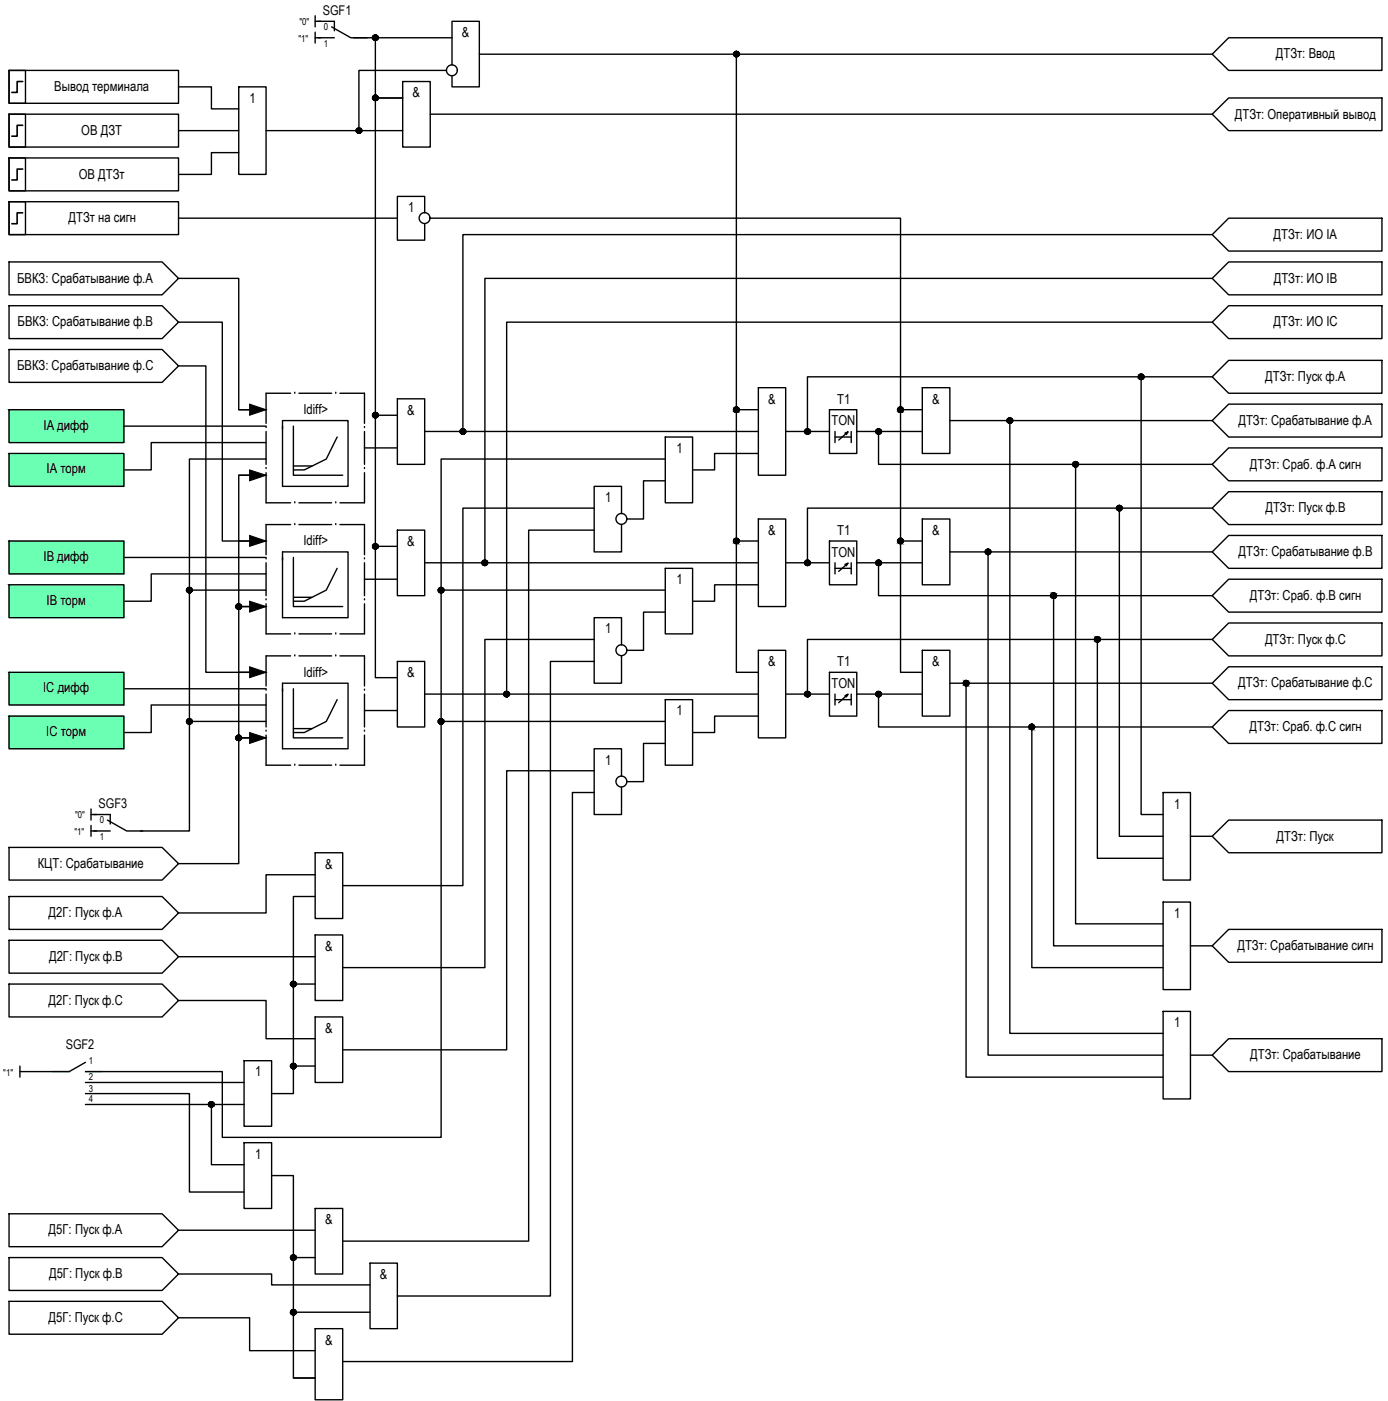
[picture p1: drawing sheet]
<svg xmlns="http://www.w3.org/2000/svg" width="254mm" height="256mm" viewBox="0 0 254 256" stroke-linecap="round" stroke-linejoin="round" font-family="sans-serif">
<defs><g id="words">
<g font-size="2.5">
<text x="84.4" y="6.8">&amp;</text>
<text x="233.3" y="10.6">ДТЗт: Ввод</text>
<text x="9.9" y="16.6">Вывод терминала</text>
<text x="75.4" y="17.8">&amp;</text>
<text x="45.6" y="18.8">1</text>
<text x="225.8" y="21.7">ДТЗт: Оперативный вывод</text>
<text x="14.9" y="24.6">ОВ ДЗТ</text>
<text x="14.4" y="32.6">ОВ ДТЗт</text>
<text x="12.5" y="40.6">ДТЗт на сигн</text>
<text x="74.6" y="38.8">1</text>
<text x="232.8" y="43.6">ДТЗт: ИО IА</text>
<text x="3.1" y="51.6">БВКЗ: Срабатывание ф.А</text>
<text x="232.9" y="51.6">ДТЗт: ИО IB</text>
<text x="3.2" y="59.6">БВКЗ: Срабатывание ф.В</text>
<text x="232.8" y="59.6">ДТЗт: ИО IC</text>
<text x="3.1" y="67.7">БВКЗ: Срабатывание ф.С</text>
<text x="231.3" y="69.6">ДТЗт: Пуск ф.А</text>
<text x="55.5" y="75.7">Idiff&gt;</text>
<text x="74.4" y="75.8">&amp;</text>
<text x="140.4" y="73.8">&amp;</text>
<text x="152" y="77.8">TON</text>
<text x="153.1" y="73.8">T1</text>
<text x="170.4" y="73.8">&amp;</text>
<text x="226.4" y="77.6">ДТЗт: Срабатывание ф.А</text>
<text x="8" y="78.5">IA дифф</text>
<text x="123.7" y="82.8">1</text>
<text x="8.5" y="86.5">IA торм</text>
<text x="228.5" y="85.6">ДТЗт: Сраб. ф.А сигн</text>
<text x="110.7" y="91.8">1</text>
<text x="231.4" y="93.6">ДТЗт: Пуск ф.В</text>
<text x="55.5" y="99.7">Idiff&gt;</text>
<text x="74.4" y="99.8">&amp;</text>
<text x="140.4" y="97.8">&amp;</text>
<text x="152" y="101.8">TON</text>
<text x="153.1" y="97.8">T1</text>
<text x="170.4" y="97.8">&amp;</text>
<text x="226.4" y="101.6">ДТЗт: Срабатывание ф.В</text>
<text x="8" y="102.5">IB дифф</text>
<text x="123.7" y="106.8">1</text>
<text x="8.5" y="110.5">IB торм</text>
<text x="228.5" y="109.6">ДТЗт: Сраб. ф.В сигн</text>
<text x="110.7" y="115.8">1</text>
<text x="231.3" y="117.6">ДТЗт: Пуск ф.С</text>
<text x="55.5" y="123.7">Idiff&gt;</text>
<text x="74.4" y="123.8">&amp;</text>
<text x="140.4" y="121.8">&amp;</text>
<text x="152" y="125.8">TON</text>
<text x="153.1" y="121.8">T1</text>
<text x="170.4" y="121.8">&amp;</text>
<text x="226.4" y="125.6">ДТЗт: Срабатывание ф.С</text>
<text x="7.9" y="126.5">IC дифф</text>
<text x="123.7" y="130.8">1</text>
<text x="8.5" y="134.5">IC торм</text>
<text x="228.4" y="133.6">ДТЗт: Сраб. ф.С сигн</text>
<text x="110.7" y="139.8">1</text>
<text x="214.6" y="147.8">1</text>
<text x="233.4" y="153.7">ДТЗт: Пуск</text>
<text x="6.9" y="158.7">КЦТ: Срабатывание</text>
<text x="59.4" y="158.8">&amp;</text>
<text x="8.9" y="167.6">Д2Г: Пуск ф.А</text>
<text x="214.6" y="167.8">1</text>
<text x="59.4" y="173.8">&amp;</text>
<text x="226.2" y="173.7">ДТЗт: Срабатывание сигн</text>
<text x="9" y="175.6">Д2Г: Пуск ф.B</text>
<text x="8.9" y="183.6">Д2Г: Пуск ф.C</text>
<text x="59.4" y="188.8">&amp;</text>
<text x="214.6" y="187.8">1</text>
<text x="46.7" y="196.8">1</text>
<text x="228.6" y="193.6">ДТЗт: Срабатывание</text>
<text x="46.7" y="211.8">1</text>
<text x="8.9" y="225.6">Д5Г: Пуск ф.А</text>
<text x="59.4" y="223.8">&amp;</text>
<text x="9" y="233.6">Д5Г: Пуск ф.B</text>
<text x="69.4" y="233.8">&amp;</text>
<text x="8.9" y="241.6">Д5Г: Пуск ф.C</text>
<text x="59.4" y="245.8">&amp;</text>
</g>
<g font-size="2.4">
<text x="59" y="2.8">SGF1</text>
<text x="18" y="147.7">SGF3</text>
<text x="12" y="191.8">SGF2</text>
</g>
<g font-size="1.7">
<text x="54.7" y="4.5">&quot;0&quot;</text>
<text x="59.2" y="5.5">0</text>
<text x="54.6" y="7.7">&quot;1&quot;</text>
<text x="59.2" y="8.5">1</text>
<text x="13.7" y="149.5">&quot;0&quot;</text>
<text x="13.6" y="152.7">&quot;1&quot;</text>
<text x="18.2" y="150.5">0</text>
<text x="18.2" y="153.5">1</text>
<text x=".6" y="196.6">&quot;1&quot;</text>
<text x="16.3" y="197.5">2</text>
<text x="16.3" y="194.5">1</text>
<text x="16.3" y="199.5">3</text>
<text x="16.3" y="201.5">4</text>
</g>
</g></defs>
<!-- layer: 0 -->
<g fill="#6bffb3" stroke="#6bffb3" stroke-width=".18">
<path d="M1.7 74.9l21 6v-6zM1.7 74.9l21 6h-21z"/>
<path d="M1.7 82.9l21 6v-6zM1.7 82.9l21 6h-21z"/>
<path d="M1.7 98.9l21 6v-6zM1.7 98.9l21 6h-21z"/>
<path d="M1.7 106.9l21 6v-6zM1.7 106.9l21 6h-21z"/>
<path d="M1.7 122.9l21 6v-6zM1.7 122.9l21 6h-21z"/>
<path d="M1.7 130.9l21 6v-6zM1.7 130.9l21 6h-21z"/>
</g>
<g fill="none" stroke="#000" stroke-width=".25">
<path d="M58.1 3.9h3v1.7M58.1 6.9h3M60.6 4.9l3.5 2h3M73.6 14.9h5.1v12h-5.1zM82.6 11.9v-8h5v12h-5v-2M224.6 6.9h28v6h-28l-3-3zM1.7 36.9h3v6h-3zM1.7 36.9h30.9v6h-30.9zM221.6 20.9l3-3h28v6h-28zM1.7 55.9h27.9l3 3-3 3h-27.9zM1.7 47.9h27.9l3 3-3 3h-27.9zM1.7 63.9h27.9l3 3-3 3h-27.9z"/>
<path d="M22.7 77.9h25.9M43.6 74.9h4M48.6 78.1h.1M48.6 78.9v6M51.6 77.9v11h12v-12h-12v1.5M53.1 71.9h-4.5v5.5M53.9 71.9h.1M54.7 71.9h5.9M61.4 71.9h.1M62.1 71.9h4.5v5.5M66.6 78.1h.1M66.6 78.9v6"/>
<path d="M72.6 72.9h5v12h-5zM121.6 79.9h5v12h-5zM143.6 78.9h8M168.6 70.9h5.1v12h-5.1zM221.6 68.9l3-3h28v6h-28zM224.6 73.9h28v6h-28l-3-3zM43.6 86.9h4M43.6 98.9h4M48.6 85.6h.1M48.6 86.4v5.5h4.5M53.1 95.9h-4.5v5.5M53.9 91.9h.1"/>
<path d="M53.9 95.9h.1M54.7 91.9h5.9M54.7 95.9h5.9M61.4 91.9h.1M61.4 95.9h.1M62.1 95.9h4.5v5.5M66.6 85.6h.1M66.6 86.4v5.5h-4.5M72.6 96.9h5v12h-5zM113.6 93.9v-5h-5v12h5v-5M168.6 94.9h5.1v12h-5.1zM221.6 92.9l3-3h28v6h-28z"/>
<path d="M224.6 97.9h28v6h-28l-3-3zM224.6 81.9h28v6h-28l-3-3zM22.7 101.9h25.9M43.6 110.9h4M48.6 109.6h.1M48.6 102.2h.1M48.6 102.9v6M48.6 110.4v5.5h4.5M51.6 101.9v11h12v-12h-12v1.5M53.1 119.9h-4.5v5.5M53.9 115.9h.1M53.9 119.9h.1"/>
<path d="M54.7 115.9h5.9M54.7 119.9h5.9M61.4 115.9h.1M61.4 119.9h.1M62.1 119.9h4.5v5.5M66.6 109.6h.1M66.6 102.2h.1M66.6 102.9v6M66.6 110.4v5.5h-4.5M113.6 117.9v-5h-5v12h5v-5M121.6 103.9h5v12h-5zM143.6 102.9h8"/>
<path d="M168.6 118.9h5.1v12h-5.1zM221.6 108.9l3-3h28v6h-28zM224.6 113.9h28v6h-28l-3-3zM22.7 125.9h25.9M43.6 122.9h4M43.6 134.9h4M48.6 133.6h.1M48.6 126.2h.1M48.6 126.9v6M48.6 134.4v5.5h4.5M51.6 125.9v11h12v-12h-12v1.5M53.9 139.9h.1"/>
<path d="M54.7 139.9h5.9M61.4 139.9h.1M66.6 133.6h.1M66.6 126.2h.1M66.6 126.9v6M66.6 134.4v5.5h-4.5M72.6 120.9h5v12h-5zM121.6 127.9h5v12h-5zM143.6 126.9h8M224.6 121.9h28v6h-28l-3-3zM224.6 129.9h28v6h-28l-3-3zM1.7 154.9h27.9l3 3-3 3h-27.9z"/>
<path d="M17.1 148.9h3.1v1.7M17.1 151.9h3.1M19.6 149.9l3.6 2h2.9M57.6 155.9h5.1v12h-5.1zM113.6 141.9v-5h-5v12h5v-5M221.6 152.9l3-3h28v6h-28zM1.7 163.9h27.9l3 3-3 3h-27.9zM1.7 171.9h27.9l3 3-3 3h-27.9zM1.7 179.9h27.9l3 3-3 3h-27.9zM57.6 170.9h5.1v12h-5.1zM224.6 169.9h28v6h-28l-3-3zM3.6 194.9v2"/>
<path d="M15.6 194.2l-2.9 1.7M44.6 193.9h5.1v12h-5.1zM57.6 185.9h5.1v12h-5.1zM224.6 189.9h28v6h-28l-3-3zM44.6 208.9h5.1v12h-5.1zM1.7 221.9h27.9l3 3-3 3h-27.9zM1.7 229.9h27.9l3 3-3 3h-27.9zM1.7 237.9h27.9l3 3-3 3h-27.9zM57.6 220.9h5.1v12h-5.1zM67.7 230.9h4.9v12h-4.9zM57.6 242.9h5.1v13h-5.1z"/>
<circle cx="68.6" cy="17.9" r=".49"/>
<circle cx="68.6" cy="6.9" r=".49"/>
<circle cx="82.6" cy="12.8" r=".99"/>
<circle cx="134.6" cy="9.9" r=".49"/>
<circle cx="65.6" cy="23.9" r=".49"/>
<circle cx="77.6" cy="39.9" r=".99"/>
<circle cx="68.6" cy="75.9" r=".49"/>
<circle cx="84.6" cy="78.8" r=".49"/>
<circle cx="134.6" cy="74.9" r=".49"/>
<circle cx="147.6" cy="78.8" r=".49"/>
<circle cx="160.6" cy="78.8" r=".49"/>
<circle cx="164.6" cy="74.9" r=".49"/>
<circle cx="184.6" cy="76.9" r=".49"/>
<circle cx="208.6" cy="68.9" r=".49"/>
<circle cx="68.6" cy="99.8" r=".49"/>
<circle cx="113.6" cy="94.8" r=".99"/>
<circle cx="134.6" cy="98.9" r=".49"/>
<circle cx="164.6" cy="98.9" r=".49"/>
<circle cx="196.6" cy="84.9" r=".49"/>
<circle cx="204.6" cy="92.9" r=".49"/>
<circle cx="34.6" cy="107.8" r=".49"/>
<circle cx="43.6" cy="110.9" r=".49"/>
<circle cx="80.6" cy="107.8" r=".49"/>
<circle cx="88.6" cy="102.9" r=".49"/>
<circle cx="113.6" cy="118.9" r=".99"/>
<circle cx="147.6" cy="102.9" r=".49"/>
<circle cx="160.6" cy="102.9" r=".49"/>
<circle cx="180.6" cy="100.9" r=".49"/>
<circle cx="192.6" cy="108.9" r=".49"/>
<circle cx="200.6" cy="116.9" r=".49"/>
<circle cx="34.6" cy="131.8" r=".49"/>
<circle cx="43.6" cy="134.9" r=".49"/>
<circle cx="80.6" cy="131.8" r=".49"/>
<circle cx="92.6" cy="126.9" r=".49"/>
<circle cx="147.6" cy="126.9" r=".49"/>
<circle cx="160.6" cy="126.9" r=".49"/>
<circle cx="176.6" cy="124.9" r=".49"/>
<circle cx="188.6" cy="132.9" r=".49"/>
<circle cx="113.6" cy="142.9" r=".99"/>
<circle cx="53.6" cy="179.9" r=".49"/>
<circle cx="53.6" cy="194.8" r=".49"/>
<circle cx="38.6" cy="201.9" r=".49"/>
<circle cx="53.6" cy="239.8" r=".49"/>
<circle cx="53.6" cy="229.9" r=".49"/>
</g>
<!-- layer: 0 -->
<g fill="none" stroke="#000" stroke-width=".25">
<path d="M1.7 12.9h3v6h-3zM1.7 12.9h30.9v6h-30.9zM32.6 15.9h6.1v4h4.9M43.6 15.9h5v16h-5zM57.6 6.9h1M57.6 2.9v2M57.6 5.9v2M57.6 3.9h1M64.6 6.9h4v11h5h-5v58h4M68.6 6.9h14M81.6 12.9h-16v11M87.6 9.9h134"/>
<path d="M134.6 9.9v65h4M1.7 28.9h3v6h-3zM1.7 28.9h30.9v6h-30.9zM1.7 20.9h3v6h-3zM1.7 20.9h30.9v6h-30.9zM32.6 23.9h11M32.6 39.9h40M43.6 27.9h-4.9v4h-6.1M48.6 23.9h25M77.6 38.9v-3h-5v8h5v-3M78.7 39.9h85.9v35h4M78.7 20.9h142.9"/>
<path d="M224.6 39.9h28v6h-28l-3-3zM32.6 50.9h11v24h5M32.6 58.9h8v40h8M221.6 42.9h-137v36M221.6 50.9h-133v52M221.6 58.9h-129v68M224.6 47.9h28v6h-28l-3-3zM224.6 55.9h28v6h-28l-3-3zM1.7 74.9h21v6h-21zM32.6 66.9h5v56h11M53.6 77.9v9h9.1M61.6 79.9l-2 4-4 2h-2"/>
<path d="M68.6 75.9v24h4M77.6 78.9h61M134.6 74.9v24h4M138.6 70.9h5v16h-5zM151.6 74.9h5v8h-5zM152.7 78.9v2M152.7 79.9h2.9M154.5 79.2l.5-.2-1.7 1.4M155 79l-.3 .4M155.6 78.9v2M156.6 78.9h12M160.6 78.9v6h61"/>
<path d="M164.6 74.9v24h4M173.7 76.9h47.9M184.6 76.9v112h28M208.6 68.9v80h4M221.6 68.9h-74v10M1.7 82.9h21v6h-21zM1.7 98.9h21v6h-21zM48.6 80.9h-21v5h-4.9M48.6 83.9h-14v68h-8.9M48.6 86.9h-5v71h-11M53.6 85.2h3.4M66.6 81.9h6"/>
<path d="M68.6 99.9v24h4M108.6 92.9h-24v69h-21.9M108.6 96.9h-12v130h-33.9M121.6 83.9h-41v124h-40v-12h-25M121.6 87.9h-4v7h-3M134.6 98.9v24h4M138.6 94.9h5v16h-5zM138.6 82.9h-8v3h-4M151.6 98.9h5v8h-5zM164.6 98.9v24h4M196.6 84.9v84h16M204.6 92.9v60h8"/>
<path d="M221.6 92.9h-74v10M1.7 106.9h21v6h-21zM34.6 107.9h14M43.6 110.9h5M48.6 104.9h-21v5h-4.9M53.6 101.9v9h9.1M53.6 109.2h3.4M61.6 103.9l-2 4-4 2h-2M66.6 105.9h6M77.6 102.9h61M80.6 107.9h41M108.6 116.9h-20v60h-25.9"/>
<path d="M121.6 111.9h-4v7h-3M138.6 118.9h5v16h-5zM138.6 106.9h-8v3h-4M152.7 102.9v2M152.7 103.9h2.9M154.5 103.2l.5-.2-1.7 1.4M155 103l-.3 .4M155.6 102.9v2M156.6 102.9h12M160.6 102.9v6h61M173.7 100.9h47.9M180.6 100.9v92h32"/>
<path d="M192.6 108.9v64h20M200.6 116.9v40h12M221.6 116.9h-74v10M1.7 122.9h21v6h-21zM1.7 130.9h21v6h-21zM34.6 131.9h14M43.6 134.9h5M48.6 128.9h-21v5h-4.9M53.6 125.9v9h9.1M53.6 133.2h3.4M61.6 127.9l-2 4-4 2h-2M66.6 129.9h6"/>
<path d="M77.6 126.9h61M80.6 131.9h41M108.6 120.9h-8v116h-28M121.6 135.9h-4v7h-3M138.6 130.9h-8v3h-4M151.6 122.9h5v8h-5zM152.7 126.9v2M152.7 127.9h2.9M154.5 127.2l.5-.3-1.7 1.5M155 126.9l-.3 .5M155.6 126.9v2M156.6 126.9h12"/>
<path d="M160.6 126.9v6h61M173.7 124.9h47.9M176.6 124.9v72h36M188.6 132.9v44h24M16.6 147.9v2M16.6 150.9v2M16.6 148.9h1.1M16.6 151.9h1.1M57.6 159.9h-9v7h-16M108.6 140.9h-16v51h-29.9M108.6 144.9h-4v104h-41.9M212.6 144.9h5v16h-5z"/>
<path d="M217.6 152.9h4M32.6 174.9h25M53.6 179.9h4M57.6 163.9h-4v36h-3.9M212.6 164.9h5v16h-5zM217.6 172.9h4M3.6 195.9h9.1M15.6 199.9h19v18h10M15.6 197.9h29M32.6 182.9h16v7h9M53.6 194.9h4M212.6 184.9h5v16h-5z"/>
<path d="M217.6 192.9h4M15.6 201.9h29M38.7 201.9v11h5.9M49.7 214.9h3.9v37h4h-4M32.6 232.9h17.1v2h18M32.6 224.9h25M53.6 239.9h14.1M53.6 229.9h4M32.6 240.9h13v6h12"/>
</g>
<g fill="#000" stroke="#000" stroke-width=".18">
<path d="M68.5 7.4h.3zM68.5 18.4h.3zM68.6 6.4h.1zM68.6 17.4h.1zM134.5 10.4h.2zM134.6 9.4h.1zM65.5 24.4h.2zM65.6 23.4h.1zM45.6 73.9l3 1-3 1zM68.5 76.4h.3zM68.6 75.4h.1zM84.5 79.4h.3z"/>
<path d="M84.6 78.4h.1zM134.5 75.4h.2zM134.6 74.4h.1zM147.5 79.4h.2zM147.6 78.4h.1zM160.5 79.4h.2zM160.6 78.4h.1zM164.5 75.4h.3zM164.6 74.4h.1zM184.5 77.4h.2zM184.6 76.4h.1zM208.5 69.4h.2z"/>
<path d="M208.6 68.4h.1zM45.6 85.9l3 1-3 1zM45.6 97.9l3 1-3 1zM68.6 99.4h.1zM134.2 98.6h.8zM134.5 99.4h.2zM134.6 98.4h.1zM164.5 99.4h.3zM164.6 98.4h.1zM196.3 84.5h.6zM196.5 85.4h.3zM196.6 84.4h.1z"/>
<path d="M204.3 92.5h.6zM204.5 93.4h.3zM204.6 92.4h.1zM34.5 108.4h.3zM34.6 107.4h.1zM43.4 110.5h.5zM43.5 110.4h.3zM43.5 111.4h.3zM43.6 110.4h.1zM45.6 109.9l3 1-3 1zM68.5 100.4h.3zM80.5 108.4h.3z"/>
<path d="M80.5 107.4h.3zM80.6 107.4h.1zM88.4 102.5h.5zM88.5 103.4h.3zM88.5 102.4h.3zM88.6 102.4h.1zM147.5 103.4h.2zM147.6 102.4h.1zM160.5 103.4h.2zM160.6 102.4h.1zM180.2 101.1h.9zM180.5 101.4h.3z"/>
<path d="M180.6 100.4h.1zM192.5 109.4h.2zM192.6 108.4h.1zM200.5 117.4h.2zM200.6 116.4h.1zM34.2 132.2h.8zM34.5 132.4h.3zM34.6 131.4h.1zM43.4 134.5h.5zM43.5 134.4h.3zM43.5 135.4h.3zM43.6 134.4h.1z"/>
<path d="M45.6 121.9l3 1-3 1zM45.6 133.9l3 1-3 1zM80.4 131.5h.5zM80.5 132.4h.3zM80.5 131.4h.3zM80.6 131.4h.1zM92.2 127.2h.8zM92.5 127.4h.3zM92.6 126.4h.1zM147.5 127.4h.2zM147.6 126.4h.1zM160.5 127.4h.2z"/>
<path d="M160.6 126.4h.1zM176.5 125.4h.2zM176.6 124.4h.1zM188.5 133.4h.3zM188.6 132.4h.1zM53.6 179.4h.1zM53.5 180.4h.3zM53.5 195.4h.3zM53.6 194.4h.1zM38.3 202.3h.6zM38.5 202.4h.2zM38.6 201.4h.1z"/>
<path d="M53.5 230.4h.3zM53.6 239.4h.1zM53.6 229.4h.1zM53.5 240.4h.3z"/>
<path d="M68.5 7.4h.2zM68.6 7.4h.1z"/>
<path d="M68.5 18.4h.2zM68.6 18.4h.1z"/>
<path d="M68.6 6.4h.2zM68.5 6.4h.3z"/>
<path d="M68.6 17.4h.2zM68.5 17.4h.3z"/>
<path d="M68.5 6.4h.3zM68.5 6.4h.3z"/>
<path d="M68.5 17.4h.3zM68.5 17.4h.3z"/>
<path d="M68.5 7.4h.3zM68.5 7.4h.3z"/>
<path d="M68.5 17.4h.3zM68.5 17.4h.3z"/>
<path d="M68.5 18.4h.3zM68.5 18.4h.3z"/>
<path d="M68.5 6.4h.3zM68.5 6.4h.3z"/>
<path d="M68.5 6.4l.4 .1zM68.4 6.5h.5z"/>
<path d="M68.5 7.3h.3zM68.5 7.3l.3 .1z"/>
<path d="M68.5 17.4h.4zM68.4 17.4h.5z"/>
<path d="M68.5 18.3h.3zM68.5 18.3l.3 .1z"/>
<path d="M68.4 7.3h.5zM68.4 7.3h.4z"/>
<path d="M68.4 17.4l.5 .1zM68.4 17.4l.5 .1z"/>
<path d="M68.4 18.3h.5zM68.4 18.3h.4z"/>
<path d="M68.4 6.5h.5zM68.4 6.5h.5z"/>
<path d="M68.4 6.5h.6zM68.4 6.5h.6z"/>
<path d="M68.4 7.3h.5zM68.4 7.3h.5z"/>
<path d="M68.4 17.5h.6zM68.4 17.5h.6z"/>
<path d="M68.4 18.3h.5zM68.4 18.3h.5z"/>
<path d="M68.3 6.5l.7 .1zM68.3 6.5l.7 .1z"/>
<path d="M68.3 7.3h.7zM68.3 7.3h.6z"/>
<path d="M68.3 17.5h.7zM68.3 17.5h.7z"/>
<path d="M68.3 18.3h.7zM68.3 18.3h.6z"/>
<path d="M68.3 6.6h.7zM68.2 6.6h.8z"/>
<path d="M68.3 7.2h.7zM68.3 7.2l.7 .1z"/>
<path d="M68.3 17.5l.7 .1zM68.3 17.5l.7 .1z"/>
<path d="M68.3 18.2h.7zM68.3 18.2l.7 .1z"/>
<path d="M68.2 6.6h.8zM68.2 6.6h.8z"/>
<path d="M68.2 6.6h.9zM68.2 6.6h.9z"/>
<path d="M68.2 7.2h.8zM68.2 7.2h.8z"/>
<path d="M68.2 7.2h.8zM68.2 7.2h.8z"/>
<path d="M68.2 17.6h.8zM68.2 17.6h.8z"/>
<path d="M68.2 17.6l.9 .1zM68.2 17.6l.9 .1z"/>
<path d="M68.2 18.2h.8zM68.2 18.2h.8z"/>
<path d="M68.2 18.2h.8zM68.2 18.2h.8z"/>
<path d="M68.2 6.6l.9 .1zM68.2 6.6l.9 .1z"/>
<path d="M68.2 6.7h.9zM68.2 6.7h.9z"/>
<path d="M68.2 7.1h.9zM68.2 7.1h.9z"/>
<path d="M68.2 7.1h.9zM68.2 7.1l.8 .1z"/>
<path d="M68.2 17.7h.9zM68.2 17.7h.9z"/>
<path d="M68.2 17.7h.9zM68.2 17.7h.9z"/>
<path d="M68.2 18.1h.9zM68.2 18.1h.9z"/>
<path d="M68.2 18.1h.9zM68.2 18.1l.8 .1z"/>
<path d="M68.2 6.7l.9 .1zM68.2 6.7l.9 .1z"/>
<path d="M68.2 6.8l.9 .1zM68.2 6.8l.9 .1z"/>
<path d="M68.2 6.9h.9zM68.2 6.9h.9z"/>
<path d="M68.2 6.9h.9zM68.2 6.9h.9z"/>
<path d="M68.2 6.9l.9 .1zM68.2 6.9l.9 .1z"/>
<path d="M68.2 7h.9zM68.2 7h.9z"/>
<path d="M68.2 7h.9zM68.2 7l.9 .1z"/>
<path d="M68.2 17.7l.9 .1zM68.2 17.7l.9 .1z"/>
<path d="M68.2 17.8h.9zM68.2 17.8h.9z"/>
<path d="M68.2 17.8l.9 .1zM68.2 17.8l.9 .1z"/>
<path d="M68.2 17.9l.9 .1zM68.2 17.9l.9 .1z"/>
<path d="M68.2 18h.9zM68.2 18h.9z"/>
<path d="M68.2 18h.9zM68.2 18h.9z"/>
<path d="M68.2 18h.9zM68.2 18l.9 .1z"/>
<path d="M134.5 10.4h.2zM134.6 10.4h.1z"/>
<path d="M134.6 9.4h.1zM134.5 9.4h.2z"/>
<path d="M134.5 9.4h.3zM134.5 9.4h.3z"/>
<path d="M134.5 9.4h.3zM134.5 9.4h.3z"/>
<path d="M134.5 10.4h.3zM134.5 10.4h.2z"/>
<path d="M134.5 9.4h.4zM134.4 9.4h.5z"/>
<path d="M134.5 10.3h.3zM134.5 10.3l.3 .1z"/>
<path d="M134.4 9.4l.5 .1zM134.4 9.4l.5 .1z"/>
<path d="M134.4 10.3h.5zM134.4 10.3h.4z"/>
<path d="M134.4 9.5h.6zM134.4 9.5h.6z"/>
<path d="M134.4 10.3h.5zM134.4 10.3h.5z"/>
<path d="M134.3 9.5h.7zM134.3 9.5h.7z"/>
<path d="M134.3 10.3h.7zM134.3 10.3h.6z"/>
<path d="M134.3 9.5l.7 .1zM134.3 9.5l.7 .1z"/>
<path d="M134.3 10.2h.7zM134.3 10.2l.7 .1z"/>
<path d="M134.2 9.6h.8zM134.2 9.6h.8z"/>
<path d="M134.2 9.6l.9 .1zM134.2 9.6l.9 .1z"/>
<path d="M134.2 10.2h.8zM134.2 10.2h.8z"/>
<path d="M134.2 10.2h.8zM134.2 10.2h.8z"/>
<path d="M134.2 9.7h.9zM134.2 9.7h.9z"/>
<path d="M134.2 9.7h.9zM134.2 9.7h.9z"/>
<path d="M134.2 10.1h.9zM134.2 10.1h.9z"/>
<path d="M134.2 10.1h.9zM134.2 10.1l.8 .1z"/>
<path d="M134.2 9.7l.9 .1zM134.2 9.7l.9 .1z"/>
<path d="M134.2 9.8h.9zM134.2 9.8h.9z"/>
<path d="M134.2 9.8l.9 .1zM134.2 9.8l.9 .1z"/>
<path d="M134.2 9.9l.9 .1zM134.2 9.9l.9 .1z"/>
<path d="M134.2 10h.9zM134.2 10h.9z"/>
<path d="M134.2 10h.9zM134.2 10h.9z"/>
<path d="M134.2 10h.9zM134.2 10l.9 .1z"/>
<path d="M65.5 24.4h.2zM65.6 24.4h.1z"/>
<path d="M65.6 23.4h.1zM65.5 23.4h.2z"/>
<path d="M65.5 23.4h.3zM65.5 23.4h.3z"/>
<path d="M65.5 23.4l.3 .1zM65.5 23.4l.3 .1z"/>
<path d="M65.5 24.3h.3zM65.5 24.3l.2 .1z"/>
<path d="M65.4 23.5h.5zM65.4 23.5h.5z"/>
<path d="M65.4 24.3h.4zM65.4 24.3h.4z"/>
<path d="M65.4 23.5h.5zM65.4 23.5h.5z"/>
<path d="M65.4 24.3h.5zM65.4 24.3h.4z"/>
<path d="M65.4 23.5h.6zM65.3 23.5h.7z"/>
<path d="M65.4 24.3h.5zM65.4 24.3h.5z"/>
<path d="M65.3 23.5h.7zM65.3 23.5h.7z"/>
<path d="M65.3 24.3h.7zM65.3 24.3h.6z"/>
<path d="M65.3 23.5l.7 .1zM65.2 23.6h.8z"/>
<path d="M65.3 24.2h.7zM65.3 24.2l.7 .1z"/>
<path d="M65.2 23.6h.8zM65.2 23.6h.8z"/>
<path d="M65.2 23.6l.9 .1zM65.2 23.6l.9 .1z"/>
<path d="M65.2 24.2h.8zM65.2 24.2h.8z"/>
<path d="M65.2 24.2h.8zM65.2 24.2h.8z"/>
<path d="M65.2 23.7h.9zM65.2 23.7h.9z"/>
<path d="M65.2 23.7l.9 .1zM65.2 23.7l.9 .1z"/>
<path d="M65.2 24.1h.9zM65.2 24.1h.9z"/>
<path d="M65.2 24.1h.9zM65.2 24.1l.8 .1z"/>
<path d="M65.2 23.8h.9zM65.2 23.8h.9z"/>
<path d="M65.2 23.8h.9zM65.2 23.8h.9z"/>
<path d="M65.2 23.8l.9 .1zM65.2 23.8l.9 .1z"/>
<path d="M65.2 23.9h.9zM65.2 23.9h.9z"/>
<path d="M65.2 23.9l.9 .1zM65.2 23.9l.9 .1z"/>
<path d="M65.2 24h.9zM65.2 24h.9z"/>
<path d="M65.2 24h.9zM65.2 24l.9 .1z"/>
<path d="M68.5 76.4h.2zM68.6 76.4h.1z"/>
<path d="M68.6 75.4h.2zM68.5 75.4h.3z"/>
<path d="M68.5 75.4h.3zM68.5 75.4h.3z"/>
<path d="M68.5 75.4h.3zM68.5 75.4h.3z"/>
<path d="M68.5 76.4h.3zM68.5 76.4h.3z"/>
<path d="M68.5 75.4h.4zM68.4 75.4h.5z"/>
<path d="M68.5 76.3h.3zM68.5 76.3l.3 .1z"/>
<path d="M68.4 75.4l.5 .1zM68.4 75.4l.5 .1z"/>
<path d="M68.4 76.3h.5zM68.4 76.3h.4z"/>
<path d="M68.4 75.5h.6zM68.4 75.5h.6z"/>
<path d="M68.4 76.3h.5zM68.4 76.3h.5z"/>
<path d="M68.3 75.5h.7zM68.3 75.5h.7z"/>
<path d="M68.3 76.3h.7zM68.3 76.3h.6z"/>
<path d="M68.3 75.5l.7 .1zM68.3 75.5l.7 .1z"/>
<path d="M68.3 76.2h.7zM68.3 76.2l.7 .1z"/>
<path d="M68.2 75.6h.8zM68.2 75.6h.8z"/>
<path d="M68.2 75.6l.9 .1zM68.2 75.6l.9 .1z"/>
<path d="M68.2 76.2h.8zM68.2 76.2h.8z"/>
<path d="M68.2 76.2h.8zM68.2 76.2h.8z"/>
<path d="M68.2 75.7h.9zM68.2 75.7h.9z"/>
<path d="M68.2 75.7h.9zM68.2 75.7h.9z"/>
<path d="M68.2 76.1h.9zM68.2 76.1h.9z"/>
<path d="M68.2 76.1h.9zM68.2 76.1l.8 .1z"/>
<path d="M68.2 75.7l.9 .1zM68.2 75.7l.9 .1z"/>
<path d="M68.2 75.8h.9zM68.2 75.8h.9z"/>
<path d="M68.2 75.8l.9 .1zM68.2 75.8l.9 .1z"/>
<path d="M68.2 75.9h.9zM68.2 75.9h.9z"/>
<path d="M68.2 75.9l.9 .1zM68.2 75.9l.9 .1z"/>
<path d="M68.2 76h.9zM68.2 76h.9z"/>
<path d="M68.2 76h.9zM68.2 76l.9 .1z"/>
<path d="M84.5 79.4h.2zM84.6 79.4h.1z"/>
<path d="M84.6 78.4h.2zM84.5 78.4h.3z"/>
<path d="M84.5 78.4h.3zM84.5 78.4h.3z"/>
<path d="M84.5 78.4h.3zM84.5 78.4h.3z"/>
<path d="M84.5 79.4h.3zM84.5 79.4h.3z"/>
<path d="M84.4 78.4h.5zM84.4 78.4h.5z"/>
<path d="M84.4 79.3h.4zM84.4 79.3l.4 .1z"/>
<path d="M84.4 78.4l.5 .1zM84.3 78.5h.6z"/>
<path d="M84.4 79.3h.5zM84.4 79.3h.4z"/>
<path d="M84.3 78.5h.7zM84.3 78.5h.7z"/>
<path d="M84.3 79.3h.6zM84.3 79.3h.6z"/>
<path d="M84.3 78.5h.7zM84.3 78.5h.7z"/>
<path d="M84.3 79.2h.7zM84.3 79.2l.6 .1z"/>
<path d="M84.3 78.5l.7 .1zM84.3 78.5l.7 .1z"/>
<path d="M84.2 78.6h.8zM84.2 78.6h.8z"/>
<path d="M84.2 79.2h.8zM84.2 79.2h.8z"/>
<path d="M84.3 79.2h.7zM84.3 79.2h.7z"/>
<path d="M84.2 78.6l.9 .1zM84.2 78.6l.9 .1z"/>
<path d="M84.2 79.2h.8zM84.2 79.2h.8z"/>
<path d="M84.2 78.7h.9zM84.2 78.7h.9z"/>
<path d="M84.2 78.7h.9zM84.2 78.7h.9z"/>
<path d="M84.2 79.1h.9zM84.2 79.1h.9z"/>
<path d="M84.2 79.1h.9zM84.2 79.1l.8 .1z"/>
<path d="M84.2 78.7l.9 .1zM84.2 78.7l.9 .1z"/>
<path d="M84.2 78.8h.9zM84.2 78.8h.9z"/>
<path d="M84.2 78.8l.9 .1zM84.2 78.8l.9 .1z"/>
<path d="M84.2 78.9l.9 .1zM84.2 78.9l.9 .1z"/>
<path d="M84.2 79h.9zM84.2 79h.9z"/>
<path d="M84.2 79h.9zM84.2 79h.9z"/>
<path d="M84.2 79h.9zM84.2 79l.9 .1z"/>
<path d="M134.5 75.4h.2zM134.6 75.4h.1z"/>
<path d="M134.6 74.4h.1zM134.5 74.4h.2z"/>
<path d="M134.5 74.4h.3zM134.5 74.4h.3z"/>
<path d="M134.5 75.4h.3zM134.5 75.4h.3z"/>
<path d="M134.5 75.4h.3zM134.5 75.4h.2z"/>
<path d="M134.5 74.4h.3zM134.5 74.4h.3z"/>
<path d="M134.5 74.4l.4 .1zM134.4 74.5h.5z"/>
<path d="M134.4 75.3h.5zM134.4 75.3h.5z"/>
<path d="M134.4 75.3h.5zM134.4 75.3l.4 .1z"/>
<path d="M134.4 74.5h.5zM134.4 74.5h.5z"/>
<path d="M134.4 74.5h.6zM134.4 74.5h.6z"/>
<path d="M134.3 74.5l.7 .1zM134.3 74.5l.7 .1z"/>
<path d="M134.3 75.3h.7zM134.3 75.3h.6z"/>
<path d="M134.3 74.6h.7zM134.3 74.6h.7z"/>
<path d="M134.3 75.2h.7zM134.3 75.2l.7 .1z"/>
<path d="M134.2 74.6h.8zM134.2 74.6h.8z"/>
<path d="M134.2 74.6l.9 .1zM134.2 74.6l.9 .1z"/>
<path d="M134.2 75.1l.8 .1zM134.2 75.1l.8 .1z"/>
<path d="M134.2 75.2h.8zM134.2 75.2h.8z"/>
<path d="M134.2 74.7h.9zM134.2 74.7h.9z"/>
<path d="M134.2 74.7l.9 .1zM134.2 74.7l.9 .1z"/>
<path d="M134.2 75.1h.9zM134.2 75.1h.9z"/>
<path d="M134.2 75.1h.9zM134.2 75.1h.8z"/>
<path d="M134.2 74.8h.9zM134.2 74.8h.9z"/>
<path d="M134.2 74.8h.9zM134.2 74.8h.9z"/>
<path d="M134.2 74.8l.9 .1zM134.2 74.8l.9 .1z"/>
<path d="M134.2 74.9h.9zM134.2 74.9h.9z"/>
<path d="M134.2 74.9l.9 .1zM134.2 74.9l.9 .1z"/>
<path d="M134.2 75h.9zM134.2 75h.9z"/>
<path d="M134.2 75h.9zM134.2 75l.9 .1z"/>
<path d="M147.5 79.4h.2zM147.6 79.4h.1z"/>
<path d="M147.6 78.4h.1zM147.5 78.4h.2z"/>
<path d="M147.5 78.4h.3zM147.5 78.4h.3z"/>
<path d="M147.5 78.4h.3zM147.5 78.4h.3z"/>
<path d="M147.5 79.4h.3zM147.5 79.4h.2z"/>
<path d="M147.4 78.4h.5zM147.4 78.4h.5z"/>
<path d="M147.4 79.3h.4zM147.4 79.3l.4 .1z"/>
<path d="M147.4 78.4l.5 .1zM147.4 78.4l.5 .1z"/>
<path d="M147.4 79.3h.5zM147.4 79.3h.4z"/>
<path d="M147.4 78.5h.6zM147.4 78.5h.6z"/>
<path d="M147.4 79.3h.5zM147.4 79.3h.5z"/>
<path d="M147.3 78.5h.7zM147.3 78.5h.7z"/>
<path d="M147.3 79.2h.7zM147.3 79.2l.6 .1z"/>
<path d="M147.3 78.5l.7 .1zM147.3 78.5l.7 .1z"/>
<path d="M147.3 79.2h.7zM147.3 79.2h.7z"/>
<path d="M147.2 78.6h.8zM147.2 78.6h.8z"/>
<path d="M147.2 78.6l.9 .1zM147.2 78.7h.9z"/>
<path d="M147.2 79.2h.8zM147.2 79.2h.8z"/>
<path d="M147.2 79.2h.8zM147.2 79.2h.8z"/>
<path d="M147.2 78.7h.9zM147.2 78.7h.9z"/>
<path d="M147.2 78.7h.9zM147.2 78.7h.9z"/>
<path d="M147.2 79.1h.9zM147.2 79.1h.9z"/>
<path d="M147.2 79.1h.9zM147.2 79.1l.8 .1z"/>
<path d="M147.2 78.7l.9 .1zM147.2 78.7l.9 .1z"/>
<path d="M147.2 78.8h.9zM147.2 78.8h.9z"/>
<path d="M147.2 78.8l.9 .1zM147.2 78.8l.9 .1z"/>
<path d="M147.2 78.9l.9 .1zM147.2 78.9l.9 .1z"/>
<path d="M147.2 79h.9zM147.2 79h.9z"/>
<path d="M147.2 79h.9zM147.2 79h.9z"/>
<path d="M147.2 79h.9zM147.2 79l.9 .1z"/>
<path d="M160.5 79.4h.2zM160.6 79.4h.1z"/>
<path d="M160.6 78.4h.1zM160.5 78.4h.2z"/>
<path d="M160.5 78.4h.3zM160.5 78.4h.3z"/>
<path d="M160.5 78.4h.3zM160.5 78.4h.3z"/>
<path d="M160.5 79.4h.3zM160.5 79.4h.2z"/>
<path d="M160.4 78.4h.5zM160.4 78.4h.5z"/>
<path d="M160.4 79.3h.4zM160.4 79.3l.4 .1z"/>
<path d="M160.4 78.4l.5 .1zM160.4 78.4l.5 .1z"/>
<path d="M160.4 79.3h.5zM160.4 79.3h.4z"/>
<path d="M160.4 78.5h.6zM160.4 78.5h.6z"/>
<path d="M160.4 79.3h.5zM160.4 79.3h.5z"/>
<path d="M160.3 78.5h.7zM160.3 78.5h.7z"/>
<path d="M160.3 79.2h.7zM160.3 79.2l.6 .1z"/>
<path d="M160.3 78.5l.7 .1zM160.3 78.5l.7 .1z"/>
<path d="M160.3 79.2h.7zM160.3 79.2h.7z"/>
<path d="M160.2 78.6h.8zM160.2 78.6h.8z"/>
<path d="M160.2 78.6l.9 .1zM160.2 78.6l.9 .1z"/>
<path d="M160.2 79.2h.8zM160.2 79.2h.8z"/>
<path d="M160.2 79.2h.8zM160.2 79.2h.8z"/>
<path d="M160.2 78.7h.9zM160.2 78.7h.9z"/>
<path d="M160.2 78.7h.9zM160.2 78.7h.9z"/>
<path d="M160.2 79.1h.9zM160.2 79.1h.9z"/>
<path d="M160.2 79.1h.9zM160.2 79.1l.8 .1z"/>
<path d="M160.1 78.7l1 .1zM160.1 78.7l1 .1z"/>
<path d="M160.1 78.8h1zM160.1 78.8h1z"/>
<path d="M160.1 78.8l1 .1zM160.1 78.8l1 .1z"/>
<path d="M160.1 78.9l1 .1zM160.1 78.9l1 .1z"/>
<path d="M160.1 79h1zM160.1 79h1z"/>
<path d="M160.1 79h1zM160.1 79h1z"/>
<path d="M160.1 79h1zM160.1 79l1 .1z"/>
<path d="M164.6 74.4h.2zM164.5 74.4h.3z"/>
<path d="M164.6 75.4h.1zM164.5 75.4h.2z"/>
<path d="M164.5 74.4h.3zM164.5 74.4h.3z"/>
<path d="M164.5 74.4h.3zM164.4 74.4h.4z"/>
<path d="M164.5 75.4h.3zM164.5 75.4h.3z"/>
<path d="M164.4 74.4l.5 .1zM164.4 74.4l.5 .1z"/>
<path d="M164.4 75.4h.4zM164.4 75.4h.4z"/>
<path d="M164.4 74.5h.5zM164.3 74.5h.6z"/>
<path d="M164.4 75.3h.5zM164.4 75.3l.4 .1z"/>
<path d="M164.3 74.5h.7zM164.3 74.5h.7z"/>
<path d="M164.3 75.3h.6zM164.3 75.3h.6z"/>
<path d="M164.3 74.5l.7 .1zM164.3 74.5l.7 .1z"/>
<path d="M164.3 75.3h.7zM164.3 75.3h.6z"/>
<path d="M164.3 74.6h.7zM164.3 74.6h.7z"/>
<path d="M164.3 74.6h.8zM164.3 74.6h.8z"/>
<path d="M164.3 75.2h.7zM164.3 75.2h.7z"/>
<path d="M164.3 75.2h.7zM164.3 75.2l.7 .1z"/>
<path d="M164.2 74.6l.9 .1zM164.2 74.6l.9 .1z"/>
<path d="M164.2 74.7h.9zM164.2 74.7h.9z"/>
<path d="M164.2 75.1h.9zM164.2 75.1h.9z"/>
<path d="M164.2 75.1h.9zM164.2 75.1l.8 .1z"/>
<path d="M164.2 74.7l.9 .1zM164.2 74.7l.9 .1z"/>
<path d="M164.2 74.8h.9zM164.2 74.8h.9z"/>
<path d="M164.2 75l.9 .1zM164.2 75l.9 .1z"/>
<path d="M164.2 75.1h.9zM164.2 75.1h.9z"/>
<path d="M164.1 74.8h1zM164.1 74.8h1z"/>
<path d="M164.1 74.8l1 .1zM164.1 74.8l1 .1z"/>
<path d="M164.1 74.9h1zM164.1 74.9h1z"/>
<path d="M164.1 74.9l1 .1zM164.1 74.9l1 .1z"/>
<path d="M164.1 75h1zM164.1 75h1z"/>
<path d="M184.5 77.4h.2zM184.6 77.4h.1z"/>
<path d="M184.6 76.4h.1zM184.5 76.4h.2z"/>
<path d="M184.5 76.4h.3zM184.5 76.4h.3z"/>
<path d="M184.5 76.4h.3zM184.4 76.4h.4z"/>
<path d="M184.5 77.3h.3zM184.5 77.3l.2 .1z"/>
<path d="M184.4 76.4l.5 .1zM184.4 76.5h.5z"/>
<path d="M184.4 77.3h.4zM184.4 77.3h.4z"/>
<path d="M184.4 76.5h.5zM184.4 76.5h.5z"/>
<path d="M184.4 77.3h.5zM184.4 77.3h.5z"/>
<path d="M184.4 77.3h.5zM184.4 77.3h.4z"/>
<path d="M184.4 76.5h.6zM184.3 76.5h.7z"/>
<path d="M184.3 76.5h.7zM184.3 76.5h.7z"/>
<path d="M184.3 77.3h.7zM184.3 77.3h.6z"/>
<path d="M184.3 76.5l.7 .1zM184.3 76.5l.7 .1z"/>
<path d="M184.3 77.2h.7zM184.3 77.2l.7 .1z"/>
<path d="M184.2 76.6h.8zM184.2 76.6h.8z"/>
<path d="M184.2 76.6l.9 .1zM184.2 76.6l.9 .1z"/>
<path d="M184.2 77.2h.8zM184.2 77.2h.8z"/>
<path d="M184.2 77.2h.8zM184.2 77.2h.8z"/>
<path d="M184.2 76.7h.9zM184.2 76.7h.9z"/>
<path d="M184.2 76.7l.9 .1zM184.2 76.7l.9 .1z"/>
<path d="M184.2 77.1h.9zM184.2 77.1h.9z"/>
<path d="M184.2 77.1h.9zM184.2 77.1l.8 .1z"/>
<path d="M184.2 76.8h.9zM184.2 76.8h.9z"/>
<path d="M184.2 76.8h.9zM184.2 76.8h.9z"/>
<path d="M184.2 76.8l.9 .1zM184.2 76.8l.9 .1z"/>
<path d="M184.2 76.9h.9zM184.2 76.9h.9z"/>
<path d="M184.2 76.9l.9 .1zM184.2 76.9l.9 .1z"/>
<path d="M184.2 77h.9zM184.2 77h.9z"/>
<path d="M184.2 77h.9zM184.2 77l.9 .1z"/>
<path d="M208.5 69.4h.2zM208.6 69.4h.1z"/>
<path d="M208.6 68.4h.1zM208.5 68.4h.2z"/>
<path d="M208.5 68.4h.3zM208.5 68.4h.3z"/>
<path d="M208.5 69.3h.3zM208.5 69.3h.3z"/>
<path d="M208.5 69.3h.3zM208.5 69.3l.2 .1z"/>
<path d="M208.5 68.4h.3zM208.5 68.4h.3z"/>
<path d="M208.5 68.4l.4 .1zM208.4 68.5h.5z"/>
<path d="M208.4 68.5h.5zM208.4 68.5h.5z"/>
<path d="M208.4 69.3h.5zM208.4 69.3h.5z"/>
<path d="M208.4 69.3h.5zM208.4 69.3h.4z"/>
<path d="M208.4 68.5h.6zM208.3 68.5h.7z"/>
<path d="M208.3 68.5h.7zM208.3 68.5h.7z"/>
<path d="M208.3 69.3h.7zM208.3 69.3h.6z"/>
<path d="M208.3 68.5l.7 .1zM208.3 68.5l.7 .1z"/>
<path d="M208.3 69.2h.7zM208.3 69.2l.7 .1z"/>
<path d="M208.2 68.6h.8zM208.2 68.6h.8z"/>
<path d="M208.2 68.6l.9 .1zM208.2 68.6l.9 .1z"/>
<path d="M208.2 69.2h.8zM208.2 69.2h.8z"/>
<path d="M208.2 69.2h.8zM208.2 69.2h.8z"/>
<path d="M208.2 68.7h.9zM208.2 68.7h.9z"/>
<path d="M208.2 68.7l.9 .1zM208.2 68.7l.9 .1z"/>
<path d="M208.2 69.1h.9zM208.2 69.1h.9z"/>
<path d="M208.2 69.1h.9zM208.2 69.1l.8 .1z"/>
<path d="M208.2 68.8h.9zM208.2 68.8h.9z"/>
<path d="M208.2 68.8h.9zM208.2 68.8h.9z"/>
<path d="M208.2 68.8l.9 .1zM208.2 68.8l.9 .1z"/>
<path d="M208.2 68.9h.9zM208.2 68.9h.9z"/>
<path d="M208.2 68.9l.9 .1zM208.2 68.9l.9 .1z"/>
<path d="M208.2 69h.9zM208.2 69h.9z"/>
<path d="M208.2 69h.9zM208.2 69l.9 .1z"/>
<path d="M68.6 99.4h.2zM68.5 99.4h.3z"/>
<path d="M68.5 99.4h.3zM68.5 99.4h.3z"/>
<path d="M68.5 99.4h.3zM68.5 99.4h.3z"/>
<path d="M68.5 99.4h.4zM68.4 99.4h.5z"/>
<path d="M68.4 99.4l.5 .1zM68.4 99.4l.5 .1z"/>
<path d="M68.4 99.5h.6zM68.4 99.5h.6z"/>
<path d="M68.3 99.5h.7zM68.3 99.5h.7z"/>
<path d="M68.3 99.5l.7 .1zM68.3 99.5l.7 .1z"/>
<path d="M68.2 99.6h.8zM68.2 99.6h.8z"/>
<path d="M68.2 99.6l.9 .1zM68.2 99.6l.9 .1z"/>
<path d="M68.2 99.7h.9zM68.2 99.7h.9z"/>
<path d="M68.2 99.7h.9zM68.2 99.7h.9z"/>
<path d="M68.2 99.7l.9 .1zM68.2 99.7l.9 .1z"/>
<path d="M68.2 99.8h.9zM68.2 99.8h.9z"/>
<path d="M68.2 99.8l.9 .1zM68.2 99.8l.9 .1z"/>
<path d="M68.2 99.9l.9 .1zM68.2 99.9l.9 .1z"/>
<path d="M68.2 100h.9zM68.2 100h.9z"/>
<path d="M68.2 100h.9zM68.2 100h.9z"/>
<path d="M134.5 99.4h.2zM134.6 99.4h.1z"/>
<path d="M134.6 98.4h.1zM134.5 98.4h.2z"/>
<path d="M134.5 98.4h.3zM134.5 98.4h.3z"/>
<path d="M134.5 99.4h.3zM134.5 99.4h.3z"/>
<path d="M134.5 99.4h.3zM134.5 99.4h.2z"/>
<path d="M134.5 98.4h.3zM134.5 98.4h.3z"/>
<path d="M134.5 98.4l.4 .1zM134.4 98.5h.5z"/>
<path d="M134.4 99.3h.5zM134.4 99.3l.4 .1z"/>
<path d="M134.4 98.5h.5zM134.4 98.5h.5z"/>
<path d="M134.4 98.5h.6zM134.4 98.5h.6z"/>
<path d="M134.4 99.3h.5zM134.4 99.3h.5z"/>
<path d="M134.3 98.5l.7 .1zM134.3 98.5l.7 .1z"/>
<path d="M134.3 99.3h.7zM134.3 99.3h.6z"/>
<path d="M134.3 98.6h.7zM134.3 98.6h.7zM134.2 98.6h.8z"/>
<path d="M134.3 99.2h.7zM134.3 99.2l.7 .1z"/>
<path d="M134.2 98.6h.9zM134.2 98.6h.9z"/>
<path d="M134.2 99.1l.8 .1zM134.2 99.1l.8 .1z"/>
<path d="M134.2 99.2h.8zM134.2 99.2h.8z"/>
<path d="M134.2 98.6l.9 .1zM134.2 98.6l.9 .1z"/>
<path d="M134.2 98.7l.9 .1zM134.2 98.7l.9 .1z"/>
<path d="M134.2 99.1h.9zM134.2 99.1h.9z"/>
<path d="M134.2 99.1h.9zM134.2 99.1h.8z"/>
<path d="M134.2 98.8h.9zM134.2 98.8h.9z"/>
<path d="M134.2 98.8l.9 .1zM134.2 98.8l.9 .1z"/>
<path d="M134.2 98.9h.9zM134.2 98.9h.9z"/>
<path d="M134.2 98.9h.9zM134.2 98.9h.9z"/>
<path d="M134.2 98.9l.9 .1zM134.2 98.9l.9 .1z"/>
<path d="M134.2 99h.9zM134.2 99h.9z"/>
<path d="M134.2 99h.9zM134.2 99l.9 .1z"/>
<path d="M164.6 98.4h.2zM164.5 98.4h.3z"/>
<path d="M164.6 99.4h.1zM164.5 99.4h.2z"/>
<path d="M164.5 98.4h.3zM164.5 98.4h.3z"/>
<path d="M164.5 98.4h.3zM164.4 98.4h.4z"/>
<path d="M164.5 99.4h.3zM164.5 99.4h.3z"/>
<path d="M164.4 98.4l.5 .1zM164.4 98.4l.5 .1z"/>
<path d="M164.4 99.4h.4zM164.4 99.4h.4z"/>
<path d="M164.4 98.5h.5zM164.3 98.5h.6z"/>
<path d="M164.4 99.3h.5zM164.4 99.3l.4 .1z"/>
<path d="M164.3 98.5h.7zM164.3 98.5h.7z"/>
<path d="M164.3 99.3h.6zM164.3 99.3h.6z"/>
<path d="M164.3 98.5l.7 .1zM164.3 98.5l.7 .1z"/>
<path d="M164.3 99.3h.7zM164.3 99.3h.6z"/>
<path d="M164.3 98.6h.7zM164.3 98.6h.7z"/>
<path d="M164.3 98.6h.8zM164.2 98.6h.9z"/>
<path d="M164.3 99.2h.7zM164.3 99.2h.7z"/>
<path d="M164.3 99.2h.7zM164.3 99.2l.7 .1z"/>
<path d="M164.2 98.6h.9zM164.2 98.6h.9z"/>
<path d="M164.2 98.6l.9 .1zM164.2 98.6l.9 .1z"/>
<path d="M164.2 99.1h.9zM164.2 99.1h.9z"/>
<path d="M164.2 99.1h.9zM164.2 99.1l.8 .1z"/>
<path d="M164.2 98.7l.9 .1zM164.2 98.7l.9 .1z"/>
<path d="M164.2 98.8h.9zM164.2 98.8h.9z"/>
<path d="M164.2 99l.9 .1zM164.2 99l.9 .1z"/>
<path d="M164.2 99.1h.9zM164.2 99.1h.9z"/>
<path d="M164.1 98.8l1 .1zM164.1 98.8l1 .1z"/>
<path d="M164.1 98.9h1zM164.1 98.9h1z"/>
<path d="M164.1 98.9h1zM164.1 98.9h1z"/>
<path d="M164.1 98.9l1 .1zM164.1 98.9l1 .1z"/>
<path d="M164.1 99h1zM164.1 99h1z"/>
<path d="M196.5 85.4h.2zM196.6 85.4h.1z"/>
<path d="M196.6 84.4h.2zM196.6 84.4h.2z"/>
<path d="M196.5 84.4h.3zM196.5 84.4h.3z"/>
<path d="M196.5 84.4h.4zM196.4 84.4h.5z"/>
<path d="M196.5 85.3h.3zM196.5 85.3l.3 .1z"/>
<path d="M196.4 84.4l.5 .1zM196.4 84.4l.5 .1z"/>
<path d="M196.4 85.3h.5zM196.4 85.3h.4z"/>
<path d="M196.4 84.5h.5zM196.4 84.5h.5zM196.3 84.5h.6z"/>
<path d="M196.4 85.3h.5zM196.4 85.3h.5z"/>
<path d="M196.3 84.5h.7zM196.3 84.5h.7z"/>
<path d="M196.3 85.3h.6zM196.3 85.3h.6z"/>
<path d="M196.3 85.3h.6zM196.3 85.3h.6z"/>
<path d="M196.3 84.5l.7 .1zM196.3 84.5l.7 .1z"/>
<path d="M196.3 85.2h.7zM196.3 85.2l.6 .1z"/>
<path d="M196.3 84.6h.8zM196.3 84.6h.8z"/>
<path d="M196.3 85.2h.7zM196.3 85.2h.7z"/>
<path d="M196.2 84.6l.9 .1zM196.2 84.6l.9 .1z"/>
<path d="M196.2 84.7h.9zM196.2 84.7h.9z"/>
<path d="M196.2 85.1l.9 .1zM196.2 85.1l.9 .1z"/>
<path d="M196.2 85.2h.9zM196.2 85.2h.8z"/>
<path d="M196.2 84.7l.9 .1zM196.2 84.7l.9 .1z"/>
<path d="M196.2 84.8h.9zM196.2 84.8h.9z"/>
<path d="M196.1 84.8h1zM196.1 84.8h1z"/>
<path d="M196.1 85h1zM196.1 85h1z"/>
<path d="M196.2 85l.9 .1zM196.2 85l.9 .1z"/>
<path d="M196.2 85.1h.9zM196.2 85.1h.9z"/>
<path d="M196.1 84.8l1 .1zM196.1 84.8l1 .1z"/>
<path d="M196.1 84.9h1zM196.1 84.9h1z"/>
<path d="M196.1 84.9h1zM196.1 84.9l1 .1z"/>
<path d="M204.5 93.4h.2zM204.6 93.4h.1z"/>
<path d="M204.6 92.4h.2zM204.6 92.4h.2z"/>
<path d="M204.5 92.4h.3zM204.5 92.4h.3z"/>
<path d="M204.5 92.4h.4zM204.4 92.4h.5z"/>
<path d="M204.5 93.3h.3zM204.5 93.3l.3 .1z"/>
<path d="M204.4 92.4l.5 .1zM204.4 92.4l.5 .1z"/>
<path d="M204.4 93.3h.5zM204.4 93.3h.4z"/>
<path d="M204.4 92.5h.5zM204.3 92.5h.6zM204.3 92.5h.6z"/>
<path d="M204.4 93.3h.5zM204.4 93.3h.5z"/>
<path d="M204.3 92.5h.7zM204.3 92.5h.7z"/>
<path d="M204.3 93.3h.6zM204.3 93.3h.6z"/>
<path d="M204.3 93.3h.6zM204.3 93.3h.6z"/>
<path d="M204.3 92.5l.7 .1zM204.3 92.5l.7 .1z"/>
<path d="M204.3 93.2h.7zM204.3 93.2l.6 .1z"/>
<path d="M204.3 92.6h.8zM204.3 92.6h.8z"/>
<path d="M204.3 93.2h.7zM204.3 93.2h.7z"/>
<path d="M204.2 92.6l.9 .1zM204.2 92.6l.9 .1z"/>
<path d="M204.2 92.7h.9zM204.2 92.7h.9z"/>
<path d="M204.2 93.1l.9 .1zM204.2 93.1l.9 .1z"/>
<path d="M204.2 93.2h.9zM204.2 93.2h.8z"/>
<path d="M204.2 92.7l.9 .1zM204.2 92.7l.9 .1z"/>
<path d="M204.1 92.8h1zM204.1 92.8h1z"/>
<path d="M204.1 92.8h1zM204.1 92.8h1z"/>
<path d="M204.1 93h1zM204.1 93h1z"/>
<path d="M204.1 93l1 .1zM204.1 93l1 .1z"/>
<path d="M204.2 93.1h.9zM204.2 93.1h.9z"/>
<path d="M204.1 92.8l1 .1zM204.1 92.8l1 .1z"/>
<path d="M204.1 92.9h1zM204.1 92.9h1z"/>
<path d="M204.1 92.9h1zM204.1 92.9l1 .1z"/>
<path d="M34.5 108.4h.2zM34.6 108.4h.1z"/>
<path d="M34.6 107.4h.2zM34.5 107.4h.3z"/>
<path d="M34.5 107.4h.3zM34.5 107.4h.3z"/>
<path d="M34.5 107.4h.3zM34.5 107.4h.3z"/>
<path d="M34.5 108.4h.3zM34.5 108.4h.3z"/>
<path d="M34.4 107.4h.5zM34.4 107.4h.5z"/>
<path d="M34.4 108.3h.4zM34.4 108.3l.4 .1z"/>
<path d="M34.4 107.4l.5 .1zM34.4 107.4l.5 .1z"/>
<path d="M34.4 108.3h.5zM34.4 108.3h.4z"/>
<path d="M34.3 107.5h.7zM34.3 107.5h.7z"/>
<path d="M34.3 108.3h.6zM34.3 108.3h.6z"/>
<path d="M34.3 108.2h.7zM34.3 108.2h.7z"/>
<path d="M34.3 108.2h.7zM34.3 108.2l.6 .1z"/>
<path d="M34.3 107.5h.7zM34.3 107.5h.7z"/>
<path d="M34.3 107.5l.7 .1zM34.3 107.5l.7 .1z"/>
<path d="M34.2 107.6h.9zM34.2 107.6h.9z"/>
<path d="M34.2 108.2h.8zM34.2 108.2h.8z"/>
<path d="M34.2 107.6l.9 .1zM34.2 107.6l.9 .1z"/>
<path d="M34.2 108.2h.9zM34.2 108.2h.8z"/>
<path d="M34.2 107.7h.9zM34.2 107.7h.9z"/>
<path d="M34.2 107.7h.9zM34.2 107.7h.9z"/>
<path d="M34.2 107.7l.9 .1zM34.2 107.7l.9 .1z"/>
<path d="M34.2 108l.9 .1zM34.2 108l.9 .1z"/>
<path d="M34.2 108.1h.9zM34.2 108.1h.9z"/>
<path d="M34.2 108.1h.9zM34.2 108.1l.9 .1z"/>
<path d="M34.2 107.8h.9zM34.1 107.8h1z"/>
<path d="M34.1 107.8l1 .1zM34.1 107.8l1 .1z"/>
<path d="M34.1 107.9l1 .1zM34.1 107.9l1 .1z"/>
<path d="M34.1 108h1zM34.1 108h1z"/>
<path d="M34.2 108h.9zM34.2 108h.9z"/>
<path d="M43.5 111.4h.2zM43.6 111.4h.1z"/>
<path d="M43.6 110.4h.2zM43.5 110.4h.3zM43.5 110.4h.3z"/>
<path d="M43.5 110.4h.4zM43.5 110.4h.4z"/>
<path d="M43.5 111.3l.3 .1zM43.5 111.3l.3 .1z"/>
<path d="M43.4 110.4h.5zM43.4 110.4h.5z"/>
<path d="M43.4 111.3h.5zM43.4 111.3h.4z"/>
<path d="M43.4 110.4l.5 .1zM43.4 110.4l.5 .1zM43.3 110.5h.6z"/>
<path d="M43.4 111.3h.5zM43.4 111.3h.5z"/>
<path d="M43.3 110.5h.7zM43.3 110.5h.7z"/>
<path d="M43.3 111.3h.6zM43.3 111.3h.6z"/>
<path d="M43.4 111.3h.5zM43.4 111.3h.5z"/>
<path d="M43.3 110.5l.7 .1zM43.3 110.5l.7 .1z"/>
<path d="M43.3 111.2h.7zM43.3 111.2h.7z"/>
<path d="M43.3 111.2h.7zM43.3 111.2l.6 .1z"/>
<path d="M43.3 110.6h.8zM43.3 110.6h.8z"/>
<path d="M43.2 110.6l.9 .1zM43.2 110.6l.9 .1z"/>
<path d="M43.2 110.7h.9zM43.2 110.7h.9z"/>
<path d="M43.2 111.1l.9 .1zM43.2 111.1l.9 .1z"/>
<path d="M43.2 111.2h.9zM43.2 111.2h.8z"/>
<path d="M43.2 110.7h.9zM43.2 110.7h.9z"/>
<path d="M43.1 110.7l1 .1zM43.1 110.7l1 .1z"/>
<path d="M43.1 110.8h1zM43.1 110.8h1z"/>
<path d="M43.1 110.8l1.1 .1zM43.1 110.8l1.1 .1z"/>
<path d="M43.1 110.9l1 .1zM43.1 110.9l1 .1z"/>
<path d="M43.1 111h1zM43.1 111h1z"/>
<path d="M43.1 111l1 .1zM43.1 111l1 .1z"/>
<path d="M43.2 111.1h.9zM43.2 111.1h.9z"/>
<path d="M43.1 110.9h1.1zM43.1 110.9h1z"/>
<path d="M68.5 100.4h.2zM68.6 100.4h.1z"/>
<path d="M68.5 100.4h.3zM68.5 100.4h.3z"/>
<path d="M68.5 100.3h.3zM68.5 100.3l.3 .1z"/>
<path d="M68.4 100.3h.5zM68.4 100.3h.4z"/>
<path d="M68.4 100.3h.5zM68.4 100.3h.5z"/>
<path d="M68.3 100.2h.7zM68.3 100.2l.6 .1z"/>
<path d="M68.3 100.2h.7zM68.3 100.2h.7z"/>
<path d="M68.2 100.2h.8zM68.2 100.2h.8z"/>
<path d="M68.2 100.2h.8zM68.2 100.2h.8z"/>
<path d="M68.2 100.1h.9zM68.2 100.1h.9z"/>
<path d="M68.2 100.1h.9zM68.2 100.1l.8 .1z"/>
<path d="M68.2 100h.9zM68.2 100l.9 .1z"/>
<path d="M80.5 108.4h.2zM80.6 108.4h.1z"/>
<path d="M80.6 107.4h.2zM80.5 107.4h.3zM80.5 107.4h.3z"/>
<path d="M80.5 107.4h.4zM80.5 107.4h.4z"/>
<path d="M80.4 107.4h.5zM80.4 107.4h.5z"/>
<path d="M80.4 108.3h.5zM80.4 108.3l.4 .1zM80.5 108.4h.3z"/>
<path d="M80.4 107.4l.5 .1zM80.4 107.4l.5 .1z"/>
<path d="M80.4 108.3h.5zM80.4 108.3h.5z"/>
<path d="M80.4 107.5h.5zM80.4 107.5h.5z"/>
<path d="M80.3 107.5h.7zM80.3 107.5h.7z"/>
<path d="M80.3 108.2l.6 .1zM80.3 108.2l.6 .1z"/>
<path d="M80.4 108.3h.5zM80.4 108.3h.5z"/>
<path d="M80.3 107.5l.7 .1zM80.3 107.5l.7 .1z"/>
<path d="M80.3 108.2h.7zM80.3 108.2h.6z"/>
<path d="M80.2 107.6h.9zM80.2 107.6h.9z"/>
<path d="M80.2 108.2h.8zM80.2 108.2h.8z"/>
<path d="M80.2 107.6l.9 .1zM80.2 107.6l.9 .1z"/>
<path d="M80.2 107.7h.9zM80.2 107.7h.9z"/>
<path d="M80.2 108.1l.9 .1zM80.2 108.1l.9 .1z"/>
<path d="M80.2 108.2h.9zM80.2 108.2h.8z"/>
<path d="M80.2 107.7h.9zM80.2 107.7h.9z"/>
<path d="M80.1 107.7l1 .1zM80.1 107.7l1 .1z"/>
<path d="M80.1 107.8h1zM80.1 107.8h1z"/>
<path d="M80.1 107.8l1.1 .1zM80.1 107.8l1.1 .1z"/>
<path d="M80.1 108h1zM80.1 108h1z"/>
<path d="M80.1 108h1zM80.1 108h1z"/>
<path d="M80.1 108l1 .1zM80.1 108l1 .1z"/>
<path d="M80.2 108.1h.9zM80.2 108.1h.9z"/>
<path d="M80.1 107.9h1.1zM80.1 107.9l1 .1z"/>
<path d="M88.5 103.4h.2zM88.6 103.4h.1z"/>
<path d="M88.6 102.4h.2zM88.5 102.4h.3zM88.5 102.4h.3z"/>
<path d="M88.5 102.4h.4zM88.5 102.4h.4z"/>
<path d="M88.4 102.4h.5zM88.4 102.4h.5z"/>
<path d="M88.4 103.3h.5zM88.4 103.3l.4 .1zM88.5 103.4h.3z"/>
<path d="M88.4 102.4l.5 .1zM88.4 102.4l.5 .1zM88.3 102.5h.6z"/>
<path d="M88.4 103.3h.5zM88.4 103.3h.5z"/>
<path d="M88.3 102.5h.7zM88.3 102.5h.7z"/>
<path d="M88.3 103.3h.6zM88.3 103.3h.6z"/>
<path d="M88.4 103.3h.5zM88.4 103.3h.5z"/>
<path d="M88.3 102.5l.7 .1zM88.3 102.5l.7 .1z"/>
<path d="M88.3 103.2h.7zM88.3 103.2l.6 .1z"/>
<path d="M88.2 102.6h.9zM88.2 102.6h.9z"/>
<path d="M88.2 103.2h.8zM88.2 103.2h.8z"/>
<path d="M88.2 102.6l.9 .1zM88.2 102.6l.9 .1z"/>
<path d="M88.2 102.7h.9zM88.2 102.7h.9z"/>
<path d="M88.2 103.1l.9 .1zM88.2 103.1l.9 .1z"/>
<path d="M88.2 103.2h.9zM88.2 103.2h.8z"/>
<path d="M88.2 102.7h.9zM88.1 102.7h1z"/>
<path d="M88.1 102.7l1 .1zM88.1 102.7l1 .1z"/>
<path d="M88.1 102.8h1zM88.1 102.8h1z"/>
<path d="M88.1 102.8l1.1 .1zM88.1 102.8l1.1 .1z"/>
<path d="M88.1 102.9l1 .1zM88.1 102.9l1 .1z"/>
<path d="M88.1 103h1zM88.1 103h1z"/>
<path d="M88.1 103l1 .1zM88.1 103l1 .1z"/>
<path d="M88.2 103.1h.9zM88.2 103.1h.9z"/>
<path d="M88.1 102.9h1.1zM88.1 102.9h1z"/>
<path d="M147.5 103.4h.2zM147.6 103.4h.1z"/>
<path d="M147.6 102.4h.1zM147.5 102.4h.2z"/>
<path d="M147.5 102.4h.3zM147.5 102.4h.3z"/>
<path d="M147.5 102.4h.3zM147.5 102.4h.3z"/>
<path d="M147.5 103.4h.3zM147.5 103.4h.2z"/>
<path d="M147.4 102.4h.5zM147.4 102.4h.5z"/>
<path d="M147.4 103.3h.4zM147.4 103.3l.4 .1z"/>
<path d="M147.4 102.4l.5 .1zM147.4 102.4l.5 .1z"/>
<path d="M147.4 103.3h.5zM147.4 103.3h.4z"/>
<path d="M147.4 102.5h.6zM147.3 102.5h.7z"/>
<path d="M147.4 103.3h.5zM147.4 103.3h.5z"/>
<path d="M147.3 102.5h.7zM147.3 102.5h.7z"/>
<path d="M147.3 103.3h.7zM147.3 103.3h.6z"/>
<path d="M147.3 102.5l.7 .1zM147.3 102.5l.7 .1z"/>
<path d="M147.3 103.2h.7zM147.3 103.2l.7 .1z"/>
<path d="M147.2 102.6h.8zM147.2 102.6h.8z"/>
<path d="M147.2 102.6l.9 .1zM147.2 102.7h.9z"/>
<path d="M147.2 103.2h.8zM147.2 103.2h.8z"/>
<path d="M147.2 103.2h.8zM147.2 103.2h.8z"/>
<path d="M147.2 102.7h.9zM147.2 102.7h.9z"/>
<path d="M147.2 102.7h.9zM147.2 102.7h.9z"/>
<path d="M147.2 103.1h.9zM147.2 103.1h.9z"/>
<path d="M147.2 103.1h.9zM147.2 103.1l.8 .1z"/>
<path d="M147.2 102.7l.9 .1zM147.2 102.7l.9 .1z"/>
<path d="M147.2 102.8h.9zM147.2 102.8h.9z"/>
<path d="M147.2 102.8l.9 .1zM147.2 102.8l.9 .1z"/>
<path d="M147.2 102.9h.9zM147.2 102.9h.9z"/>
<path d="M147.2 102.9l.9 .1zM147.2 102.9l.9 .1z"/>
<path d="M147.2 103h.9zM147.2 103h.9z"/>
<path d="M147.2 103h.9zM147.2 103l.9 .1z"/>
<path d="M160.5 103.4h.2zM160.6 103.4h.1z"/>
<path d="M160.6 102.4h.1zM160.5 102.4h.2z"/>
<path d="M160.5 102.4h.3zM160.5 102.4h.3z"/>
<path d="M160.5 102.4h.3zM160.5 102.4h.3z"/>
<path d="M160.5 103.4h.3zM160.5 103.4h.2z"/>
<path d="M160.4 102.4h.5zM160.4 102.4h.5z"/>
<path d="M160.4 103.3h.4zM160.4 103.3l.4 .1z"/>
<path d="M160.4 102.4l.5 .1zM160.4 102.4l.5 .1z"/>
<path d="M160.4 103.3h.5zM160.4 103.3h.4z"/>
<path d="M160.4 102.5h.6zM160.3 102.5h.7z"/>
<path d="M160.4 103.3h.5zM160.4 103.3h.5z"/>
<path d="M160.3 102.5h.7zM160.3 102.5h.7z"/>
<path d="M160.3 103.3h.7zM160.3 103.3h.6z"/>
<path d="M160.3 102.5l.7 .1zM160.3 102.5l.7 .1z"/>
<path d="M160.3 103.2h.7zM160.3 103.2l.7 .1z"/>
<path d="M160.2 102.6h.8zM160.2 102.6h.8z"/>
<path d="M160.2 102.6l.9 .1zM160.2 102.6l.9 .1z"/>
<path d="M160.2 103.2h.8zM160.2 103.2h.8z"/>
<path d="M160.2 103.2h.8zM160.2 103.2h.8z"/>
<path d="M160.2 102.7h.9zM160.2 102.7h.9z"/>
<path d="M160.2 102.7h.9zM160.2 102.7h.9z"/>
<path d="M160.2 103.1h.9zM160.2 103.1h.9z"/>
<path d="M160.2 103.1h.9zM160.2 103.1l.8 .1z"/>
<path d="M160.1 102.7l1 .1zM160.1 102.7l1 .1z"/>
<path d="M160.1 102.8h1zM160.1 102.8h1z"/>
<path d="M160.1 102.8l1 .1zM160.1 102.8l1 .1z"/>
<path d="M160.1 102.9h1zM160.1 102.9h1z"/>
<path d="M160.1 102.9l1 .1zM160.1 102.9l1 .1z"/>
<path d="M160.1 103h1zM160.1 103h1z"/>
<path d="M160.1 103h1zM160.1 103l1 .1z"/>
<path d="M180.5 101.4h.2zM180.6 101.4h.1z"/>
<path d="M180.6 100.4h.2zM180.6 100.4h.2z"/>
<path d="M180.5 100.4h.3zM180.5 100.4h.3z"/>
<path d="M180.5 100.4h.3zM180.4 100.4h.4z"/>
<path d="M180.5 101.3h.3zM180.5 101.3l.3 .1z"/>
<path d="M180.4 100.4l.5 .1zM180.4 100.4l.5 .1z"/>
<path d="M180.4 101.3h.4zM180.4 101.3h.4z"/>
<path d="M180.4 100.5h.5zM180.3 100.5h.6z"/>
<path d="M180.4 101.3h.5zM180.4 101.3h.4z"/>
<path d="M180.3 100.5h.7zM180.3 100.5h.7z"/>
<path d="M180.3 101.3h.6zM180.3 101.3h.6z"/>
<path d="M180.3 100.5h.7zM180.3 100.5h.7z"/>
<path d="M180.3 100.5l.7 .1zM180.3 100.5l.7 .1z"/>
<path d="M180.3 101.2l.7 .1zM180.3 101.2l.7 .1z"/>
<path d="M180.3 101.3h.7zM180.3 101.3h.6z"/>
<path d="M180.3 100.6h.8zM180.2 100.6h.9z"/>
<path d="M180.3 101.2h.7zM180.3 101.2h.7z"/>
<path d="M180.2 100.6l.9 .1zM180.2 100.6l.9 .1z"/>
<path d="M180.2 100.7h.9zM180.2 100.7h.9z"/>
<path d="M180.2 101.1h.9zM180.2 101.1l.8 .1z"/>
<path d="M180.2 100.7l.9 .1zM180.2 100.7l.9 .1z"/>
<path d="M180.2 100.8h.9zM180.2 100.8h.9z"/>
<path d="M180.1 100.8h1zM180.1 100.8h1z"/>
<path d="M180.1 101h1zM180.1 101h1z"/>
<path d="M180.2 101l.9 .1zM180.2 101l.9 .1z"/>
<path d="M180.2 101.1h.9zM180.2 101.1h.9zM180.2 101.1h.9z"/>
<path d="M180.1 100.8l1 .1zM180.1 100.8l1 .1z"/>
<path d="M180.1 100.9h1zM180.1 100.9h1z"/>
<path d="M180.1 100.9h1zM180.1 100.9l1 .1z"/>
<path d="M192.5 109.4h.2zM192.6 109.4h.1z"/>
<path d="M192.6 108.4h.1zM192.6 108.4h.1z"/>
<path d="M192.5 108.4h.3zM192.4 108.4h.4z"/>
<path d="M192.4 109.3h.4zM192.4 109.3h.4z"/>
<path d="M192.4 109.3h.4zM192.4 109.3l.3 .1z"/>
<path d="M192.4 108.4h.4zM192.4 108.4h.4z"/>
<path d="M192.4 108.4l.5 .1zM192.4 108.5h.5z"/>
<path d="M192.4 109.3h.5zM192.4 109.3h.5z"/>
<path d="M192.4 109.3h.5zM192.4 109.3h.4z"/>
<path d="M192.4 108.5h.5zM192.4 108.5h.5z"/>
<path d="M192.4 108.5h.6zM192.4 108.5h.6z"/>
<path d="M192.3 108.5h.7zM192.3 108.5h.7z"/>
<path d="M192.3 109.3h.7zM192.3 109.3h.6z"/>
<path d="M192.3 108.5l.7 .1zM192.3 108.5l.7 .1z"/>
<path d="M192.3 109.2h.7zM192.3 109.2l.7 .1z"/>
<path d="M192.2 108.6h.8zM192.2 108.6h.8z"/>
<path d="M192.2 108.6l.9 .1zM192.2 108.6l.9 .1z"/>
<path d="M192.2 109.1l.8 .1zM192.2 109.1l.8 .1z"/>
<path d="M192.2 109.2h.8zM192.2 109.2h.8z"/>
<path d="M192.2 108.7h.9zM192.2 108.7h.9z"/>
<path d="M192.2 108.7l.9 .1zM192.2 108.7l.9 .1z"/>
<path d="M192.2 109.1h.9zM192.2 109.1h.9z"/>
<path d="M192.2 109.1h.9zM192.2 109.1h.8z"/>
<path d="M192.2 108.8h.9zM192.2 108.8h.9z"/>
<path d="M192.2 108.8h.9zM192.2 108.8h.9z"/>
<path d="M192.2 108.8l.9 .1zM192.2 108.8l.9 .1z"/>
<path d="M192.2 108.9h.9zM192.2 108.9h.9z"/>
<path d="M192.2 108.9l.9 .1zM192.2 108.9l.9 .1z"/>
<path d="M192.2 109h.9zM192.2 109h.9z"/>
<path d="M192.2 109h.9zM192.2 109l.9 .1z"/>
<path d="M200.5 117.4h.2zM200.6 117.4h.1z"/>
<path d="M200.6 116.4h.1zM200.5 116.4h.2z"/>
<path d="M200.5 116.4h.3zM200.5 116.4h.3z"/>
<path d="M200.5 117.3h.3zM200.5 117.3h.3z"/>
<path d="M200.5 117.3h.3zM200.5 117.3l.2 .1z"/>
<path d="M200.5 116.4h.3zM200.5 116.4h.3z"/>
<path d="M200.5 116.4l.4 .1zM200.4 116.5h.5z"/>
<path d="M200.4 117.3h.5zM200.4 117.3h.5z"/>
<path d="M200.4 117.3h.5zM200.4 117.3h.4z"/>
<path d="M200.4 116.5h.5zM200.4 116.5h.5z"/>
<path d="M200.4 116.5h.6zM200.4 116.5h.6z"/>
<path d="M200.3 116.5h.7zM200.3 116.5h.7z"/>
<path d="M200.3 117.3h.7zM200.3 117.3h.6z"/>
<path d="M200.3 116.5l.7 .1zM200.3 116.5l.7 .1z"/>
<path d="M200.3 117.2h.7zM200.3 117.2l.7 .1z"/>
<path d="M200.2 116.6h.8zM200.2 116.6h.8z"/>
<path d="M200.2 116.6l.9 .1zM200.2 116.6l.9 .1z"/>
<path d="M200.2 117.1l.8 .1zM200.2 117.1l.8 .1z"/>
<path d="M200.2 117.2h.8zM200.2 117.2h.8z"/>
<path d="M200.2 116.7h.9zM200.2 116.7h.9z"/>
<path d="M200.2 116.7l.9 .1zM200.2 116.7l.9 .1z"/>
<path d="M200.2 117.1h.9zM200.2 117.1h.9z"/>
<path d="M200.2 117.1h.9zM200.2 117.1h.8z"/>
<path d="M200.2 116.8h.9zM200.2 116.8h.9z"/>
<path d="M200.2 116.8h.9zM200.2 116.8h.9z"/>
<path d="M200.2 116.8l.9 .1zM200.2 116.8l.9 .1z"/>
<path d="M200.2 116.9h.9zM200.2 116.9h.9z"/>
<path d="M200.2 116.9l.9 .1zM200.2 116.9l.9 .1z"/>
<path d="M200.2 117h.9zM200.2 117h.9z"/>
<path d="M200.2 117h.9zM200.2 117l.9 .1z"/>
<path d="M34.5 132.4h.2zM34.6 132.4h.1z"/>
<path d="M34.6 131.4h.2zM34.5 131.4h.3z"/>
<path d="M34.5 131.4h.3zM34.5 131.4h.3z"/>
<path d="M34.5 131.4h.3zM34.5 131.4h.3z"/>
<path d="M34.5 132.4h.3zM34.5 132.4h.3z"/>
<path d="M34.4 131.4h.5zM34.4 131.4h.5z"/>
<path d="M34.4 132.3h.4zM34.4 132.3l.4 .1z"/>
<path d="M34.4 131.4l.5 .1zM34.4 131.4l.5 .1z"/>
<path d="M34.4 132.3h.5zM34.4 132.3h.4z"/>
<path d="M34.3 131.5h.7zM34.3 131.5h.7z"/>
<path d="M34.3 132.3h.6zM34.3 132.3h.6z"/>
<path d="M34.3 131.5h.7zM34.3 131.5h.7z"/>
<path d="M34.3 132.3h.7zM34.3 132.3h.6z"/>
<path d="M34.3 131.5l.7 .1zM34.3 131.5l.7 .1z"/>
<path d="M34.2 131.6h.9zM34.2 131.6h.9z"/>
<path d="M34.3 132.2h.7zM34.3 132.2l.7 .1z"/>
<path d="M34.2 131.6l.9 .1zM34.2 131.6l.9 .1z"/>
<path d="M34.2 132.2h.9zM34.2 132.2h.8zM34.2 132.2h.8z"/>
<path d="M34.2 131.7h.9zM34.2 131.7h.9z"/>
<path d="M34.2 131.7h.9zM34.2 131.7h.9z"/>
<path d="M34.2 131.7l.9 .1zM34.2 131.7l.9 .1z"/>
<path d="M34.2 132l.9 .1zM34.2 132l.9 .1z"/>
<path d="M34.2 132.1h.9zM34.2 132.1h.9z"/>
<path d="M34.2 132.1h.9zM34.2 132.1l.9 .1z"/>
<path d="M34.2 131.8h.9zM34.2 131.8h.9z"/>
<path d="M34.1 131.8l1 .1zM34.1 131.8l1 .1z"/>
<path d="M34.1 131.9h1zM34.1 131.9h1z"/>
<path d="M34.1 131.9l1 .1zM34.1 131.9l1 .1z"/>
<path d="M34.2 132h.9zM34.2 132h.9z"/>
<path d="M43.5 135.4h.2zM43.6 135.4h.1z"/>
<path d="M43.6 134.4h.2zM43.5 134.4h.3zM43.5 134.4h.3z"/>
<path d="M43.5 134.4h.4zM43.4 134.4h.5z"/>
<path d="M43.5 135.3l.3 .1zM43.5 135.3l.3 .1z"/>
<path d="M43.4 134.4l.5 .1zM43.4 134.4l.5 .1z"/>
<path d="M43.4 135.3h.5zM43.4 135.3h.4z"/>
<path d="M43.4 134.5h.5zM43.4 134.5h.5zM43.3 134.5h.6z"/>
<path d="M43.4 135.3h.5zM43.4 135.3h.5z"/>
<path d="M43.3 134.5h.7zM43.3 134.5h.7z"/>
<path d="M43.3 135.3h.6zM43.3 135.3h.6z"/>
<path d="M43.4 135.3h.5zM43.4 135.3h.5z"/>
<path d="M43.3 134.5l.7 .1zM43.3 134.5l.7 .1z"/>
<path d="M43.3 135.2h.7zM43.3 135.2h.7z"/>
<path d="M43.3 135.2h.7zM43.3 135.2l.6 .1z"/>
<path d="M43.3 134.6h.8zM43.3 134.6h.8z"/>
<path d="M43.2 134.6l.9 .1zM43.2 134.6l.9 .1z"/>
<path d="M43.2 134.7h.9zM43.2 134.7h.9z"/>
<path d="M43.2 135.1l.9 .1zM43.2 135.1l.9 .1z"/>
<path d="M43.2 135.2h.9zM43.2 135.2h.8z"/>
<path d="M43.2 134.7h.9zM43.2 134.7h.9z"/>
<path d="M43.1 134.7l1 .1zM43.1 134.7l1 .1z"/>
<path d="M43.1 134.8h1zM43.1 134.8h1z"/>
<path d="M43.1 134.8l1.1 .1zM43.1 134.8l1.1 .1z"/>
<path d="M43.1 134.9l1 .1zM43.1 134.9l1 .1z"/>
<path d="M43.1 135h1zM43.1 135h1z"/>
<path d="M43.1 135l1 .1zM43.1 135l1 .1z"/>
<path d="M43.2 135.1h.9zM43.2 135.1h.9z"/>
<path d="M43.1 134.9h1.1zM43.1 134.9h1z"/>
<path d="M80.5 132.4h.2zM80.6 132.4h.1z"/>
<path d="M80.6 131.4h.2zM80.5 131.4h.3zM80.5 131.4h.3z"/>
<path d="M80.5 131.4h.4zM80.5 131.4h.4z"/>
<path d="M80.4 131.4h.5zM80.4 131.4h.5z"/>
<path d="M80.4 132.3h.5zM80.4 132.3l.4 .1zM80.5 132.4h.3z"/>
<path d="M80.4 131.4l.5 .1zM80.4 131.4l.5 .1zM80.3 131.5h.6z"/>
<path d="M80.4 132.3h.5zM80.4 132.3h.5z"/>
<path d="M80.3 131.5h.7zM80.3 131.5h.7z"/>
<path d="M80.3 132.3h.6zM80.3 132.3h.6z"/>
<path d="M80.4 132.3h.5zM80.4 132.3h.5z"/>
<path d="M80.3 131.5l.7 .1zM80.3 131.5l.7 .1z"/>
<path d="M80.3 132.2h.7zM80.3 132.2l.6 .1z"/>
<path d="M80.2 131.6h.9zM80.2 131.6h.9z"/>
<path d="M80.2 132.2h.8zM80.2 132.2h.8z"/>
<path d="M80.2 131.6l.9 .1zM80.2 131.6l.9 .1z"/>
<path d="M80.2 131.7h.9zM80.2 131.7h.9z"/>
<path d="M80.2 132.1l.9 .1zM80.2 132.1l.9 .1z"/>
<path d="M80.2 132.2h.9zM80.2 132.2h.8z"/>
<path d="M80.2 131.7h.9zM80.2 131.7h.9z"/>
<path d="M80.1 131.7l1 .1zM80.1 131.7l1 .1z"/>
<path d="M80.1 131.8h1zM80.1 131.8h1z"/>
<path d="M80.1 131.8l1.1 .1zM80.1 131.8l1.1 .1z"/>
<path d="M80.1 131.9l1 .1zM80.1 131.9l1 .1z"/>
<path d="M80.1 132h1zM80.1 132h1z"/>
<path d="M80.1 132l1 .1zM80.1 132l1 .1z"/>
<path d="M80.2 132.1h.9zM80.2 132.1h.9z"/>
<path d="M80.1 131.9h1.1zM80.1 131.9h1z"/>
<path d="M92.5 127.4h.2zM92.6 127.4h.1z"/>
<path d="M92.6 126.4h.2zM92.5 126.4h.3z"/>
<path d="M92.5 126.4h.3zM92.5 126.4h.3z"/>
<path d="M92.5 126.4h.3zM92.4 126.4h.4z"/>
<path d="M92.5 127.3h.3zM92.5 127.3l.3 .1z"/>
<path d="M92.4 126.4l.5 .1zM92.4 126.4l.5 .1z"/>
<path d="M92.4 127.3h.4zM92.4 127.3h.4z"/>
<path d="M92.4 126.5h.5zM92.4 126.5h.5z"/>
<path d="M92.4 127.3h.5zM92.4 127.3h.4z"/>
<path d="M92.3 126.5h.7zM92.3 126.5h.7z"/>
<path d="M92.3 127.3h.6zM92.3 127.3h.6z"/>
<path d="M92.3 126.5h.7zM92.3 126.5h.7z"/>
<path d="M92.3 127.3h.7zM92.3 127.3h.6z"/>
<path d="M92.3 126.5l.7 .1zM92.3 126.5l.7 .1z"/>
<path d="M92.2 126.6h.9zM92.2 126.6h.9z"/>
<path d="M92.3 127.2h.7zM92.3 127.2l.7 .1z"/>
<path d="M92.2 126.6l.9 .1zM92.2 126.6l.9 .1z"/>
<path d="M92.2 127.2h.9zM92.2 127.2h.8zM92.2 127.2h.8z"/>
<path d="M92.2 126.7h.9zM92.2 126.7h.9z"/>
<path d="M92.2 126.7h.9zM92.2 126.7h.9z"/>
<path d="M92.2 127.1h.9zM92.2 127.1h.9z"/>
<path d="M92.2 127.1h.9zM92.2 127.1l.9 .1z"/>
<path d="M92.2 126.7l.9 .1zM92.2 126.7l.9 .1z"/>
<path d="M92.2 126.8h.9zM92.2 126.8h.9z"/>
<path d="M92.1 126.8l1 .1zM92.1 126.8l1 .1z"/>
<path d="M92.1 126.9h1zM92.1 126.9h1z"/>
<path d="M92.1 126.9l1 .1zM92.1 126.9l1 .1z"/>
<path d="M92.2 127h.9zM92.2 127h.9z"/>
<path d="M92.2 127h.9zM92.2 127l.9 .1z"/>
<path d="M147.5 127.4h.2zM147.6 127.4h.1z"/>
<path d="M147.6 126.4h.1zM147.5 126.4h.2z"/>
<path d="M147.5 126.4h.3zM147.5 126.4h.3z"/>
<path d="M147.5 126.4h.3zM147.4 126.4h.4z"/>
<path d="M147.5 127.3h.3zM147.5 127.3l.2 .1z"/>
<path d="M147.4 126.4l.5 .1zM147.4 126.5h.5z"/>
<path d="M147.4 127.3h.4zM147.4 127.3h.4z"/>
<path d="M147.4 126.5h.5zM147.4 126.5h.5z"/>
<path d="M147.4 127.3h.5zM147.4 127.3h.5z"/>
<path d="M147.4 127.3h.5zM147.4 127.3h.4z"/>
<path d="M147.4 126.5h.6zM147.3 126.5h.7z"/>
<path d="M147.3 126.5h.7zM147.3 126.5h.7z"/>
<path d="M147.3 127.3h.7zM147.3 127.3h.6z"/>
<path d="M147.3 126.5l.7 .1zM147.3 126.5l.7 .1z"/>
<path d="M147.3 127.2h.7zM147.3 127.2l.7 .1z"/>
<path d="M147.2 126.6h.8zM147.2 126.6h.8z"/>
<path d="M147.2 126.6l.9 .1zM147.2 126.7h.9z"/>
<path d="M147.2 127.2h.8zM147.2 127.2h.8z"/>
<path d="M147.2 127.2h.8zM147.2 127.2h.8z"/>
<path d="M147.2 126.7h.9zM147.2 126.7h.9z"/>
<path d="M147.2 126.7h.9zM147.2 126.7h.9z"/>
<path d="M147.2 127.1h.9zM147.2 127.1h.9z"/>
<path d="M147.2 127.1h.9zM147.2 127.1l.8 .1z"/>
<path d="M147.2 126.7l.9 .1zM147.2 126.7l.9 .1z"/>
<path d="M147.2 126.8h.9zM147.2 126.8h.9z"/>
<path d="M147.2 126.8l.9 .1zM147.2 126.8l.9 .1z"/>
<path d="M147.2 126.9h.9zM147.2 126.9h.9z"/>
<path d="M147.2 126.9l.9 .1zM147.2 126.9l.9 .1z"/>
<path d="M147.2 127h.9zM147.2 127h.9z"/>
<path d="M147.2 127h.9zM147.2 127l.9 .1z"/>
<path d="M160.5 127.4h.2zM160.6 127.4h.1z"/>
<path d="M160.6 126.4h.1zM160.5 126.4h.2z"/>
<path d="M160.5 126.4h.3zM160.5 126.4h.3z"/>
<path d="M160.5 126.4h.3zM160.4 126.4h.4z"/>
<path d="M160.5 127.3h.3zM160.5 127.3l.2 .1z"/>
<path d="M160.4 126.4l.5 .1zM160.4 126.4l.5 .1z"/>
<path d="M160.4 127.3h.4zM160.4 127.3h.4z"/>
<path d="M160.4 126.5h.5zM160.4 126.5h.5z"/>
<path d="M160.4 127.3h.5zM160.4 127.3h.4z"/>
<path d="M160.4 126.5h.6zM160.3 126.5h.7z"/>
<path d="M160.4 127.3h.5zM160.4 127.3h.5z"/>
<path d="M160.3 126.5h.7zM160.3 126.5h.7z"/>
<path d="M160.3 127.3h.7zM160.3 127.3h.6z"/>
<path d="M160.3 126.5l.7 .1zM160.3 126.5l.7 .1z"/>
<path d="M160.3 127.2h.7zM160.3 127.2l.7 .1z"/>
<path d="M160.2 126.6h.8zM160.2 126.6h.8z"/>
<path d="M160.2 126.6l.9 .1zM160.2 126.6l.9 .1z"/>
<path d="M160.2 127.2h.8zM160.2 127.2h.8z"/>
<path d="M160.2 127.2h.8zM160.2 127.2h.8z"/>
<path d="M160.2 126.7h.9zM160.2 126.7h.9z"/>
<path d="M160.2 126.7h.9zM160.2 126.7h.9z"/>
<path d="M160.2 127.1h.9zM160.2 127.1h.9z"/>
<path d="M160.2 127.1h.9zM160.2 127.1l.8 .1z"/>
<path d="M160.1 126.7l1 .1zM160.1 126.7l1 .1z"/>
<path d="M160.1 126.8h1zM160.1 126.8h1z"/>
<path d="M160.1 126.8l1 .1zM160.1 126.8l1 .1z"/>
<path d="M160.1 126.9h1zM160.1 126.9h1z"/>
<path d="M160.1 126.9l1 .1zM160.1 126.9l1 .1z"/>
<path d="M160.1 127h1zM160.1 127h1z"/>
<path d="M160.1 127h1zM160.1 127l1 .1z"/>
<path d="M176.5 125.4h.2zM176.6 125.4h.1z"/>
<path d="M176.6 124.4h.1zM176.6 124.4h.1z"/>
<path d="M176.5 124.4h.3zM176.5 124.4h.3z"/>
<path d="M176.5 124.4h.3zM176.4 124.4h.4z"/>
<path d="M176.5 125.4h.3zM176.5 125.4h.2z"/>
<path d="M176.4 124.4l.5 .1zM176.4 124.5h.5z"/>
<path d="M176.4 125.4h.4zM176.4 125.4h.4z"/>
<path d="M176.4 124.5h.5zM176.4 124.5h.5z"/>
<path d="M176.4 125.3h.5zM176.4 125.3l.4 .1z"/>
<path d="M176.4 124.5h.6zM176.4 124.5h.6z"/>
<path d="M176.4 125.3h.5zM176.4 125.3h.5z"/>
<path d="M176.3 124.5h.7zM176.3 124.5h.7z"/>
<path d="M176.3 125.3h.7zM176.3 125.3h.6z"/>
<path d="M176.3 124.5l.7 .1zM176.3 124.5l.7 .1z"/>
<path d="M176.3 125.2h.7zM176.3 125.2l.7 .1z"/>
<path d="M176.2 124.6h.8zM176.2 124.6h.8z"/>
<path d="M176.2 124.6l.9 .1zM176.2 124.6l.9 .1z"/>
<path d="M176.2 125.1l.8 .1zM176.2 125.1l.8 .1z"/>
<path d="M176.2 125.2h.8zM176.2 125.2h.8z"/>
<path d="M176.2 124.7h.9zM176.2 124.7h.9z"/>
<path d="M176.2 124.7l.9 .1zM176.2 124.7l.9 .1z"/>
<path d="M176.2 125.1h.9zM176.2 125.1h.9z"/>
<path d="M176.2 125.1h.9zM176.2 125.1h.8z"/>
<path d="M176.2 124.8h.9zM176.2 124.8h.9z"/>
<path d="M176.2 124.8h.9zM176.2 124.8h.9z"/>
<path d="M176.2 124.8l.9 .1zM176.2 124.8l.9 .1z"/>
<path d="M176.2 124.9h.9zM176.2 124.9h.9z"/>
<path d="M176.2 124.9l.9 .1zM176.2 124.9l.9 .1z"/>
<path d="M176.2 125h.9zM176.2 125h.9z"/>
<path d="M176.2 125h.9zM176.2 125l.9 .1z"/>
<path d="M188.5 133.4h.2zM188.6 133.4h.1z"/>
<path d="M188.6 132.4h.2zM188.5 132.4h.3z"/>
<path d="M188.5 132.4h.3zM188.5 132.4h.3z"/>
<path d="M188.5 132.4h.4zM188.4 132.4h.5z"/>
<path d="M188.5 133.4h.3zM188.5 133.4h.3z"/>
<path d="M188.4 132.4l.5 .1zM188.4 132.4l.5 .1z"/>
<path d="M188.4 133.4h.5zM188.4 133.4h.4z"/>
<path d="M188.4 132.5h.5zM188.3 132.5h.6z"/>
<path d="M188.4 133.3h.5zM188.4 133.3l.5 .1z"/>
<path d="M188.3 132.5h.7zM188.3 132.5h.7z"/>
<path d="M188.3 133.3h.6zM188.3 133.3h.6z"/>
<path d="M188.3 132.5h.7zM188.3 132.5h.7z"/>
<path d="M188.3 132.5l.7 .1zM188.3 132.5l.7 .1z"/>
<path d="M188.3 133.2l.7 .1zM188.3 133.2l.7 .1z"/>
<path d="M188.3 133.3h.7zM188.3 133.3h.6z"/>
<path d="M188.3 132.6h.8zM188.3 132.6h.8z"/>
<path d="M188.3 133.2h.7zM188.3 133.2h.7z"/>
<path d="M188.2 132.6l.9 .1zM188.2 132.6l.9 .1z"/>
<path d="M188.2 132.7h.9zM188.2 132.7h.9z"/>
<path d="M188.2 133.1h.9zM188.2 133.1h.9z"/>
<path d="M188.2 133.1h.9zM188.2 133.1l.8 .1z"/>
<path d="M188.2 132.7l.9 .1zM188.2 132.7l.9 .1z"/>
<path d="M188.2 132.8h.9zM188.2 132.8h.9z"/>
<path d="M188.1 132.8h1zM188.1 132.8h1z"/>
<path d="M188.1 133h1zM188.1 133h1z"/>
<path d="M188.2 133l.9 .1zM188.2 133l.9 .1z"/>
<path d="M188.2 133.1h.9zM188.2 133.1h.9z"/>
<path d="M188.1 132.8l1 .1zM188.1 132.8l1 .1z"/>
<path d="M188.1 132.9h1zM188.1 132.9h1z"/>
<path d="M188.1 132.9h1zM188.1 132.9l1 .1z"/>
<path d="M53.6 179.4h.2zM53.6 179.4h.2z"/>
<path d="M53.5 179.4h.3zM53.5 179.4h.3z"/>
<path d="M53.5 179.4h.3zM53.4 179.4h.4z"/>
<path d="M53.4 179.4l.5 .1zM53.4 179.4l.5 .1z"/>
<path d="M53.4 179.5h.5zM53.4 179.5h.5z"/>
<path d="M53.3 179.5h.7zM53.3 179.5h.7z"/>
<path d="M53.3 179.5h.7zM53.3 179.5h.7z"/>
<path d="M53.3 179.5l.7 .1zM53.3 179.5l.7 .1z"/>
<path d="M53.3 179.6h.8zM53.3 179.6h.8z"/>
<path d="M53.2 179.6l.9 .1zM53.2 179.6l.9 .1z"/>
<path d="M53.2 179.7h.9zM53.2 179.7h.9z"/>
<path d="M53.2 179.7h.9zM53.2 179.7h.9z"/>
<path d="M53.2 179.7l.9 .1zM53.2 179.7l.9 .1z"/>
<path d="M53.1 179.8h1zM53.1 179.8h1z"/>
<path d="M53.1 179.8l1 .1zM53.1 179.8l1 .1z"/>
<path d="M53.1 179.9h1zM53.1 179.9h1z"/>
<path d="M53.1 179.9l1 .1zM53.1 179.9l1 .1z"/>
<path d="M53.1 180h1zM53.1 180h1z"/>
<path d="M53.6 180.4h.1zM53.5 180.4h.2z"/>
<path d="M53.6 194.4h.2zM53.5 194.4h.3z"/>
<path d="M53.6 195.4h.1zM53.5 195.4h.2z"/>
<path d="M53.5 194.4h.3zM53.5 194.4h.3z"/>
<path d="M53.5 180.3h.3zM53.5 180.3l.3 .1z"/>
<path d="M53.5 194.4h.3zM53.5 194.4h.3z"/>
<path d="M53.5 195.4h.3zM53.5 195.4h.3z"/>
<path d="M53.4 180.3h.4zM53.4 180.3h.4z"/>
<path d="M53.4 194.4h.5zM53.4 194.4h.5z"/>
<path d="M53.4 195.3h.4zM53.4 195.3l.4 .1z"/>
<path d="M53.4 180.3h.5zM53.4 180.3h.4z"/>
<path d="M53.4 194.4l.5 .1zM53.4 194.4l.5 .1z"/>
<path d="M53.4 195.3h.5zM53.4 195.3h.4z"/>
<path d="M53.3 180.3h.6zM53.3 180.3h.6z"/>
<path d="M53.3 194.5h.7zM53.3 194.5h.7z"/>
<path d="M53.3 195.3h.6zM53.3 195.3h.6z"/>
<path d="M53.3 180.3h.7zM53.3 180.3h.6z"/>
<path d="M53.3 195.2h.7zM53.3 195.2h.7z"/>
<path d="M53.3 195.2h.7zM53.3 195.2l.6 .1z"/>
<path d="M53.3 180.2h.7zM53.3 180.2h.7z"/>
<path d="M53.3 180.2h.7zM53.3 180.2l.7 .1z"/>
<path d="M53.3 194.5h.7zM53.3 194.5h.7z"/>
<path d="M53.3 194.5l.7 .1zM53.3 194.5l.7 .1z"/>
<path d="M53.3 194.6h.8zM53.3 194.6h.8z"/>
<path d="M53.3 195.2h.7zM53.3 195.2h.7z"/>
<path d="M53.2 180.1l.9 .1zM53.2 180.1l.9 .1z"/>
<path d="M53.2 180.2h.9zM53.2 180.2h.8z"/>
<path d="M53.2 194.6l.9 .1zM53.2 194.6l.9 .1z"/>
<path d="M53.2 194.7h.9zM53.2 194.7h.9z"/>
<path d="M53.2 195.1l.9 .1zM53.2 195.1l.9 .1z"/>
<path d="M53.2 195.2h.9zM53.2 195.2h.8z"/>
<path d="M53.2 180l.9 .1zM53.2 180l.9 .1z"/>
<path d="M53.2 180.1h.9zM53.2 180.1h.9z"/>
<path d="M53.2 194.7h.9zM53.2 194.7h.9z"/>
<path d="M53.2 194.7l.9 .1zM53.2 194.7l.9 .1z"/>
<path d="M53.2 195l.9 .1zM53.2 195l.9 .1z"/>
<path d="M53.2 195.1h.9zM53.2 195.1h.9z"/>
<path d="M53.1 194.8h1zM53.1 194.8h1z"/>
<path d="M53.1 194.8l1 .1zM53.1 194.8l1 .1z"/>
<path d="M53.1 194.9h1zM53.1 194.9h1z"/>
<path d="M53.1 194.9l1 .1zM53.1 194.9l1 .1z"/>
<path d="M53.1 195h1zM53.1 195h1z"/>
<path d="M38.5 202.4h.2zM38.6 202.4h.1z"/>
<path d="M38.6 201.4h.1zM38.5 201.4h.2z"/>
<path d="M38.5 201.4h.3zM38.5 201.4h.3z"/>
<path d="M38.5 201.4h.4zM38.4 201.4h.5z"/>
<path d="M38.5 202.4h.3zM38.5 202.4h.2z"/>
<path d="M38.4 201.4l.5 .1zM38.4 201.4l.5 .1z"/>
<path d="M38.4 201.5h.5zM38.4 201.5h.5z"/>
<path d="M38.4 202.3l.5 .1zM38.4 202.3l.5 .1z"/>
<path d="M38.4 202.4h.5zM38.4 202.4h.4z"/>
<path d="M38.4 201.5h.5zM38.4 201.5h.5z"/>
<path d="M38.3 201.5l.7 .1zM38.3 201.5l.7 .1z"/>
<path d="M38.4 202.3h.5zM38.4 202.3h.5z"/>
<path d="M38.3 201.6h.7zM38.2 201.6h.8z"/>
<path d="M38.3 202.2h.7zM38.3 202.2l.6 .1zM38.3 202.3h.6z"/>
<path d="M38.2 201.6h.9zM38.2 201.6h.9z"/>
<path d="M38.2 202.2h.8zM38.2 202.2h.8z"/>
<path d="M38.2 201.6h.9zM38.2 201.6h.9z"/>
<path d="M38.2 201.6l.9 .1zM38.2 201.6l.9 .1z"/>
<path d="M38.2 202.1h.9zM38.2 202.1h.9z"/>
<path d="M38.2 202.1h.9zM38.2 202.1l.8 .1z"/>
<path d="M38.2 201.7h.9zM38.2 201.7h.9z"/>
<path d="M38.1 201.7l1 .1zM38.1 201.7l1 .1z"/>
<path d="M38.1 201.8h1zM38.1 201.8h1z"/>
<path d="M38.1 201.8l1 .1zM38.1 201.8l1 .1z"/>
<path d="M38.1 201.9h1zM38.1 201.9h1z"/>
<path d="M38.1 201.9l1 .1zM38.1 201.9l1 .1z"/>
<path d="M38.1 202h1zM38.1 202h1z"/>
<path d="M38.1 202l1 .1zM38.1 202l1 .1z"/>
<path d="M38.2 202.1h.9zM38.2 202.1h.9z"/>
<path d="M53.6 239.4h.2zM53.5 239.4h.3z"/>
<path d="M53.6 229.4h.2zM53.6 229.4h.2z"/>
<path d="M53.6 230.4h.1zM53.5 230.4h.2z"/>
<path d="M53.5 239.4h.3zM53.5 239.4h.3z"/>
<path d="M53.5 229.4h.3zM53.5 229.4h.3z"/>
<path d="M53.5 239.4h.3zM53.5 239.4h.3z"/>
<path d="M53.5 229.4h.3zM53.4 229.4h.4z"/>
<path d="M53.5 230.3h.3zM53.5 230.3l.3 .1z"/>
<path d="M53.4 239.4h.5zM53.4 239.4h.5z"/>
<path d="M53.4 229.4h.5zM53.4 229.4h.5z"/>
<path d="M53.4 230.3h.4zM53.4 230.3h.4z"/>
<path d="M53.4 239.4l.5 .1zM53.4 239.4l.5 .1z"/>
<path d="M53.4 229.4l.5 .1zM53.4 229.4l.5 .1z"/>
<path d="M53.4 230.3h.5zM53.4 230.3h.4z"/>
<path d="M53.3 239.5h.7zM53.3 239.5h.7z"/>
<path d="M53.3 229.5h.7zM53.3 229.5h.7z"/>
<path d="M53.3 230.3h.6zM53.3 230.3h.6z"/>
<path d="M53.3 239.5h.7zM53.3 239.5h.7z"/>
<path d="M53.3 229.5h.7zM53.3 229.5h.7z"/>
<path d="M53.3 230.3h.7zM53.3 230.3h.6z"/>
<path d="M53.3 239.5l.7 .1zM53.3 239.5l.7 .1z"/>
<path d="M53.3 239.6h.8zM53.3 239.6h.8z"/>
<path d="M53.3 229.5l.7 .1zM53.3 229.5l.7 .1z"/>
<path d="M53.3 229.6h.8zM53.3 229.6h.8z"/>
<path d="M53.3 230.2h.7zM53.3 230.2h.7z"/>
<path d="M53.3 230.2h.7zM53.3 230.2l.7 .1z"/>
<path d="M53.2 239.6l.9 .1zM53.2 239.6l.9 .1z"/>
<path d="M53.2 239.7h.9zM53.2 239.7h.9z"/>
<path d="M53.2 229.6l.9 .1zM53.2 229.6l.9 .1z"/>
<path d="M53.2 229.7h.9zM53.2 229.7h.9z"/>
<path d="M53.2 230.1l.9 .1zM53.2 230.1l.9 .1z"/>
<path d="M53.2 230.2h.9zM53.2 230.2h.8z"/>
<path d="M53.2 239.7h.9zM53.2 239.7h.9z"/>
<path d="M53.2 239.7l.9 .1zM53.2 239.7l.9 .1z"/>
<path d="M53.2 229.7h.9zM53.2 229.7h.9z"/>
<path d="M53.2 229.7l.9 .1zM53.2 229.7l.9 .1z"/>
<path d="M53.2 230l.9 .1zM53.2 230l.9 .1z"/>
<path d="M53.2 230.1h.9zM53.2 230.1h.9z"/>
<path d="M53.1 239.8h1zM53.1 239.8h1z"/>
<path d="M53.1 239.8l1 .1zM53.1 239.8l1 .1z"/>
<path d="M53.1 239.9h1zM53.1 239.9h1z"/>
<path d="M53.1 239.9l1 .1zM53.1 239.9l1 .1z"/>
<path d="M53.1 240h1zM53.1 240h1z"/>
<path d="M53.1 229.8h1zM53.1 229.8h1z"/>
<path d="M53.1 229.8l1 .1zM53.1 229.8l1 .1z"/>
<path d="M53.1 229.9h1zM53.1 229.9h1z"/>
<path d="M53.1 229.9l1 .1zM53.1 229.9l1 .1z"/>
<path d="M53.1 230h1zM53.1 230h1z"/>
<path d="M53.6 240.4h.1zM53.5 240.4h.2z"/>
<path d="M53.5 240.4h.3zM53.5 240.4h.3z"/>
<path d="M53.4 240.3h.4zM53.4 240.3l.4 .1z"/>
<path d="M53.4 240.3h.5zM53.4 240.3h.4z"/>
<path d="M53.3 240.3h.6zM53.3 240.3h.6z"/>
<path d="M53.3 240.2h.7zM53.3 240.2h.7z"/>
<path d="M53.3 240.2h.7zM53.3 240.2l.6 .1z"/>
<path d="M53.3 240.2h.7zM53.3 240.2h.7z"/>
<path d="M53.2 240.1l.9 .1zM53.2 240.1l.9 .1z"/>
<path d="M53.2 240.2h.9zM53.2 240.2h.8z"/>
<path d="M53.2 240l.9 .1zM53.2 240l.9 .1z"/>
<path d="M53.2 240.1h.9zM53.2 240.1h.9z"/>
</g>
<path d="M9.7 195.9h3M15.6 195.9h3" fill="none" stroke="#0f0" stroke-width=".25"/>
<path d="M4.2 38.9h-1.1v2h-.9" fill="none" stroke="#000" stroke-width=".3"/>
<!-- layer: 0 -->
<path d="M4.2 14.9h-1.1v2h-.9M4.2 30.9h-1.1v2h-.9M4.2 22.9h-1.1v2h-.9" fill="none" stroke="#000" stroke-width=".3"/>
<use href="#words"/>
</svg>
